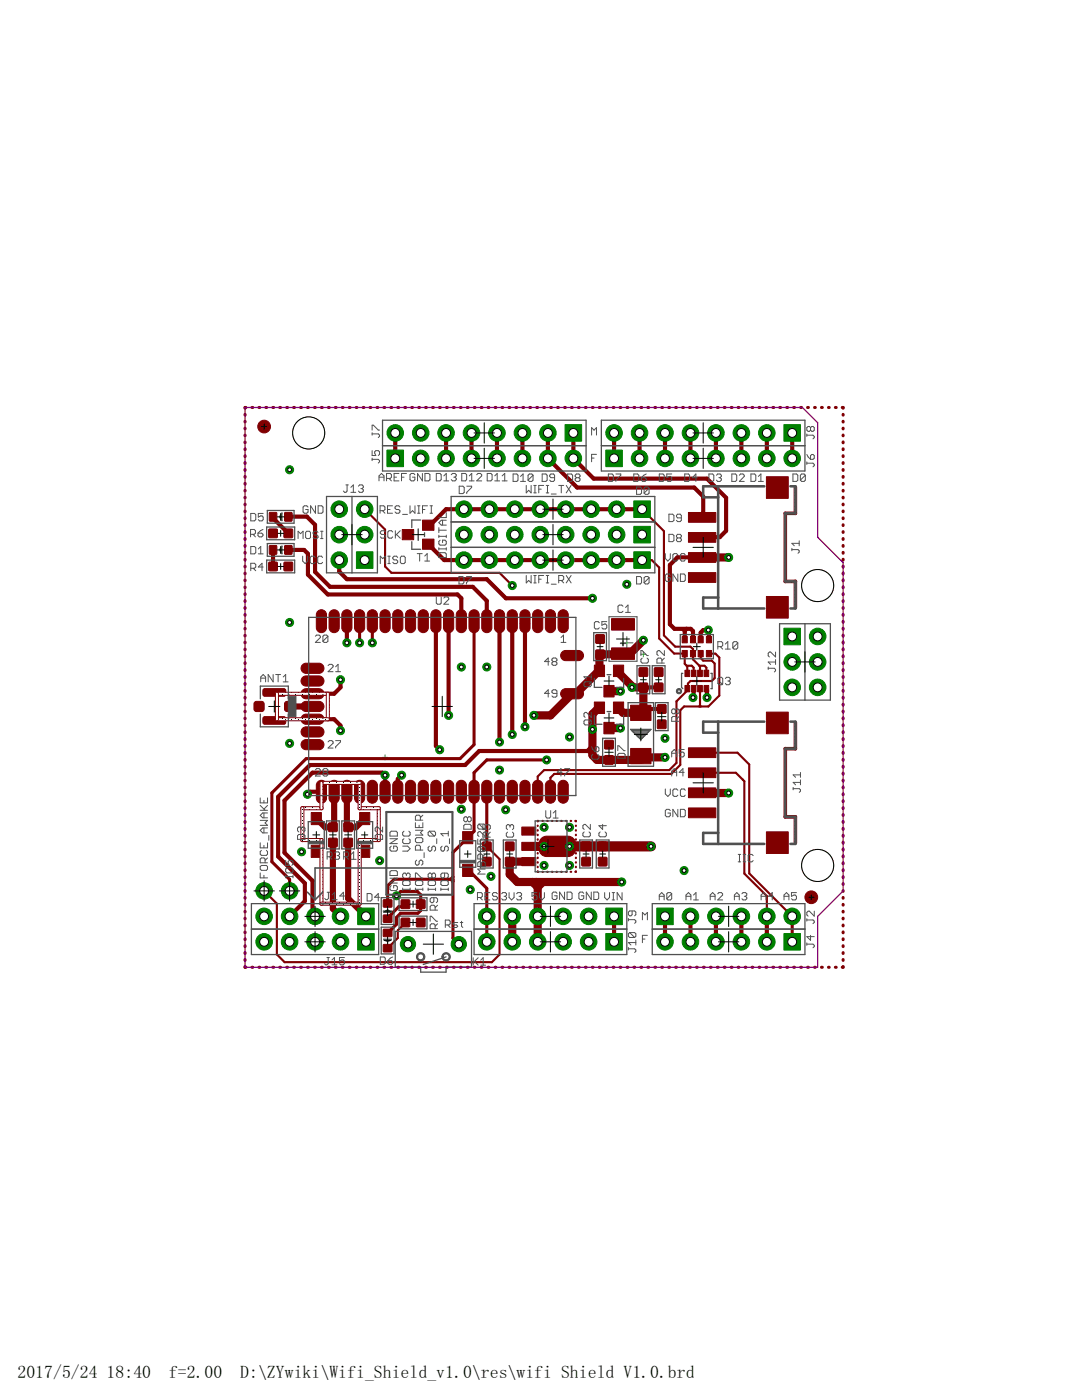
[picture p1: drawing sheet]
<svg xmlns="http://www.w3.org/2000/svg" width="216mm" height="279mm" viewBox="0 0 216 279" stroke-linecap="round" stroke-linejoin="round" font-family="sans-serif">
<defs><g id="words">
<g font-size="3.5">
<text x="3.5" y="274.9">2017/5/24</text>
<text x="21.3" y="274.9">18:40</text>
<text x="33.7" y="274.9">f=2.00</text>
<text x="47.9" y="274.9">D:\ZYwiki\Wifi_Shield_v1.0\res\wifi Shield V1.0.brd</text>
</g>
</g></defs>
<path d="M103.8 124.5h1.9M104.8 123.5v2M123.8 128.3h2.5M125.1 127.1v2.4M127.9 138.5h1M127.9 130.6h1M128.4 130.1v1M128.4 137.9v1.1M76.3 151.2h1M76.8 150.6v1.1" fill="none" stroke="#008080" stroke-width=".2"/>
<g fill="#800000" stroke="#800000" stroke-width=".2">
<path d="M137.4 102.3h5.4v1.9h-5.4z"/>
<path d="M137.4 106.3h5.4v1.9h-5.4z"/>
<path d="M137.4 110.3h5.4v1.9h-5.4z"/>
<path d="M137.4 114.3h5.4v1.9h-5.4z"/>
<path d="M152.9 95.1h4.4v4.4h-4.4z"/>
<path d="M152.9 119h4.4v4.4h-4.4z"/>
<path d="M137.4 149.2h5.4v2h-5.4z"/>
<path d="M137.4 153.2h5.4v2h-5.4z"/>
<path d="M137.4 157.2h5.4v2h-5.4z"/>
<path d="M137.4 161.2h5.4v2h-5.4z"/>
<path d="M152.9 142.1h4.4v4.3h-4.4z"/>
<path d="M152.9 166h4.4v4.3h-4.4z"/>
<path d="M136.7 136.8h.9v1.3h-.9z"/>
<path d="M137.9 136.8h1v1.3h-1z"/>
<path d="M139.2 136.8h.9v1.3h-.9z"/>
<path d="M140.5 136.8h.9v1.3h-.9z"/>
<path d="M140.5 133.8h.9v1.2h-.9z"/>
<path d="M139.2 133.8h.9v1.2h-.9z"/>
<path d="M137.9 133.8h1v1.2h-1z"/>
<path d="M136.7 133.8h.9v1.2h-.9z"/>
<path d="M136.1 129.8h1v1.3h-1z"/>
<path d="M137.8 129.8h1v1.3h-1z"/>
<path d="M139.3 129.8h1v1.3h-1z"/>
<path d="M140.9 129.8h1.1v1.3h-1.1z"/>
<path d="M140.9 127h1.1v1.3h-1.1z"/>
<path d="M139.3 127h1v1.3h-1z"/>
<path d="M137.8 127h1v1.3h-1z"/>
<path d="M136.1 127h1v1.3h-1z"/>
<path d="M80.3 105.7h2.2v2h-2.2z"/>
<path d="M84.3 103.8h2.3v2h-2.3z"/>
<path d="M84.3 107.6h2.3v2h-2.3z"/>
<path d="M104.1 165.1h2.8v1.6h-2.8z"/>
<path d="M104.1 171.2h2.8v1.6h-2.8z"/>
<path d="M104.1 168.1h3.8v1.6h-3.8z"/>
<path d="M120.5 136.8h2v2.3h-2z"/>
<path d="M118.6 132.7h2v2.3h-2z"/>
<path d="M122.4 132.7h2v2.3h-2z"/>
<path d="M122 129.3h4.6v2.3h-4.6z"/>
<path d="M122 123.5h4.6v2.3h-4.6z"/>
<path d="M71.8 168.7h2v2.4h-2z"/>
<path d="M71.8 162.2h2v2.4h-2z"/>
<path d="M62.1 168.7h2v2.4h-2z"/>
<path d="M62.1 162.2h2v2.4h-2z"/>
<path d="M120.5 144.2h2v2.3h-2z"/>
<path d="M118.6 140.1h2v2.3h-2z"/>
<path d="M122.4 140.1h2v2.3h-2z"/>
<path d="M125.8 149.4h4.1v3h-4.1z"/>
<path d="M125.8 140.7h4.1v3.1h-4.1z"/>
<path d="M92.3 172.5h2v2.4h-2z"/>
<path d="M92.3 166h2v2.4h-2z"/>
</g>
<g fill="#800000" stroke="#800000" stroke-width=".2">
<path d="M111.7 122a1.02 1.02 0 0 1 1.1-.2 1.02 1.02 0 0 1 .6 .9v2.6a1.02 1.02 0 0 1-1 1 1.02 1.02 0 0 1-1-1v-2.6z" fill-rule="evenodd"/>
<path d="M109.1 122a1.02 1.02 0 0 1 1.1-.2 1.02 1.02 0 0 1 .6 .9v2.6a1.02 1.02 0 0 1-1 1 1.02 1.02 0 0 1-1-1v-2.6z" fill-rule="evenodd"/>
<path d="M106.6 122a1.02 1.02 0 0 1 1.1-.2 1.02 1.02 0 0 1 .6 .9v2.6a1.02 1.02 0 0 1-1 1 1.02 1.02 0 0 1-1-1v-2.6z" fill-rule="evenodd"/>
<path d="M104 122a1.02 1.02 0 0 1 1.1-.2 1.02 1.02 0 0 1 .7 .9v2.6a1.02 1.02 0 0 1-1 1 1.02 1.02 0 0 1-1.1-1v-2.6z" fill-rule="evenodd"/>
<path d="M101.5 122a1.02 1.02 0 0 1 1.1-.2 1.02 1.02 0 0 1 .6 .9v2.6a1.02 1.02 0 0 1-1 1 1.02 1.02 0 0 1-1-1v-2.6z" fill-rule="evenodd"/>
<path d="M99 122a1.02 1.02 0 0 1 1.1-.2 1.02 1.02 0 0 1 .6 .9v2.6a1.02 1.02 0 0 1-1 1 1.02 1.02 0 0 1-1-1v-2.6z" fill-rule="evenodd"/>
<path d="M96.4 122a1.02 1.02 0 0 1 1.1-.2 1.02 1.02 0 0 1 .6 .9v2.6a1.02 1.02 0 0 1-1 1 1.02 1.02 0 0 1-1-1v-2.6z" fill-rule="evenodd"/>
<path d="M93.9 122a1.02 1.02 0 0 1 1.1-.2 1.02 1.02 0 0 1 .6 .9v2.6a1.02 1.02 0 0 1-1 1 1.02 1.02 0 0 1-1-1v-2.6z" fill-rule="evenodd"/>
<path d="M91.3 122a1.02 1.02 0 0 1 1.1-.2 1.02 1.02 0 0 1 .7 .9v2.6a1.02 1.02 0 0 1-1 1 1.02 1.02 0 0 1-1.1-1v-2.6z" fill-rule="evenodd"/>
<path d="M88.8 122a1.02 1.02 0 0 1 1.1-.2 1.02 1.02 0 0 1 .6 .9v2.6a1.02 1.02 0 0 1-1 1 1.02 1.02 0 0 1-1-1v-2.6z" fill-rule="evenodd"/>
<path d="M86.3 122a1.02 1.02 0 0 1 1.1-.2 1.02 1.02 0 0 1 .6 .9v2.6a1.02 1.02 0 0 1-1 1 1.02 1.02 0 0 1-1-1v-2.6z" fill-rule="evenodd"/>
<path d="M83.7 122a1.02 1.02 0 0 1 1.1-.2 1.02 1.02 0 0 1 .7 .9v2.6a1.02 1.02 0 0 1-1 1 1.02 1.02 0 0 1-1.1-1v-2.6z" fill-rule="evenodd"/>
<path d="M81.2 122a1.02 1.02 0 0 1 1.1-.2 1.02 1.02 0 0 1 .6 .9v2.6a1.02 1.02 0 0 1-1 1 1.02 1.02 0 0 1-1-1v-2.6z" fill-rule="evenodd"/>
<path d="M78.7 122a1.02 1.02 0 0 1 1.1-.2 1.02 1.02 0 0 1 .6 .9v2.6a1.02 1.02 0 0 1-1 1 1.02 1.02 0 0 1-1-1v-2.6z" fill-rule="evenodd"/>
<path d="M76.1 122a1.02 1.02 0 0 1 1.1-.2 1.02 1.02 0 0 1 .7 .9v2.6a1.02 1.02 0 0 1-1.1 1 1.02 1.02 0 0 1-1-1v-2.6z" fill-rule="evenodd"/>
<path d="M73.6 122a1.02 1.02 0 0 1 1.1-.2 1.02 1.02 0 0 1 .6 .9v2.6a1.02 1.02 0 0 1-1 1 1.02 1.02 0 0 1-1-1v-2.6z" fill-rule="evenodd"/>
<path d="M71 122a1.02 1.02 0 0 1 1.1-.2 1.02 1.02 0 0 1 .7 .9v2.6a1.02 1.02 0 0 1-1 1 1.02 1.02 0 0 1-1.1-1v-2.6z" fill-rule="evenodd"/>
<path d="M68.5 122a1.02 1.02 0 0 1 1.1-.2 1.02 1.02 0 0 1 .6 .9v2.6a1.02 1.02 0 0 1-1 1 1.02 1.02 0 0 1-1-1v-2.6z" fill-rule="evenodd"/>
<path d="M66 122a1.02 1.02 0 0 1 1.1-.2 1.02 1.02 0 0 1 .6 .9v2.6a1.02 1.02 0 0 1-1 1 1.02 1.02 0 0 1-1-1v-2.6z" fill-rule="evenodd"/>
<path d="M63.4 122a1.02 1.02 0 0 1 1.1-.2 1.02 1.02 0 0 1 .7 .9v2.6a1.02 1.02 0 0 1-1.1 1 1.02 1.02 0 0 1-1-1v-2.6z" fill-rule="evenodd"/>
<path d="M60.4 132.7l.7-.3h2.5a1.02 1.02 0 0 1 1 1 1.02 1.02 0 0 1-1 1h-2.5a1.02 1.02 0 0 1-1-.6 1.02 1.02 0 0 1 .3-1.1z" fill-rule="evenodd"/>
<path d="M60.4 135.2l.7-.3h2.5a1.02 1.02 0 0 1 1 1 1.02 1.02 0 0 1-1 1h-2.5a1.02 1.02 0 0 1-1-.6 1.02 1.02 0 0 1 .3-1.1z" fill-rule="evenodd"/>
<path d="M60.4 137.7l.7-.3h2.5a1.02 1.02 0 0 1 1 1.1 1.02 1.02 0 0 1-1 1h-2.5a1.02 1.02 0 0 1-1-.7 1.02 1.02 0 0 1 .3-1.1z" fill-rule="evenodd"/>
<path d="M60.4 140.3l.7-.3h2.5a1.02 1.02 0 0 1 1 1 1.02 1.02 0 0 1-1 1h-2.5a1.02 1.02 0 0 1-1-.6 1.02 1.02 0 0 1 .3-1.1z" fill-rule="evenodd"/>
<path d="M60.4 142.8l.7-.3h2.5a1.02 1.02 0 0 1 1 1 1.02 1.02 0 0 1-1 1h-2.5a1.02 1.02 0 0 1-1-.6 1.02 1.02 0 0 1 .3-1.1z" fill-rule="evenodd"/>
<path d="M60.4 145.4l.7-.3h2.5a1.02 1.02 0 0 1 1 1 1.02 1.02 0 0 1-1 1h-2.5a1.02 1.02 0 0 1-1-.6 1.02 1.02 0 0 1 .3-1.1z" fill-rule="evenodd"/>
<path d="M60.4 147.9l.7-.3h2.5a1.02 1.02 0 0 1 1 1 1.02 1.02 0 0 1-1 1h-2.5a1.02 1.02 0 0 1-1-.6 1.02 1.02 0 0 1 .3-1.1z" fill-rule="evenodd"/>
<path d="M63.4 156a1.02 1.02 0 0 1 1.1-.2 1.02 1.02 0 0 1 .7 .9v2.6a1.02 1.02 0 0 1-1.1 1 1.02 1.02 0 0 1-1-1v-2.6z" fill-rule="evenodd"/>
<path d="M66 156a1.02 1.02 0 0 1 1.1-.2 1.02 1.02 0 0 1 .6 .9v2.6a1.02 1.02 0 0 1-1 1 1.02 1.02 0 0 1-1-1v-2.6z" fill-rule="evenodd"/>
<path d="M68.5 156a1.02 1.02 0 0 1 1.1-.2 1.02 1.02 0 0 1 .6 .9v2.6a1.02 1.02 0 0 1-1 1 1.02 1.02 0 0 1-1-1v-2.6z" fill-rule="evenodd"/>
<path d="M71 156a1.02 1.02 0 0 1 1.1-.2 1.02 1.02 0 0 1 .7 .9v2.6a1.02 1.02 0 0 1-1 1 1.02 1.02 0 0 1-1.1-1v-2.6z" fill-rule="evenodd"/>
<path d="M73.6 156a1.02 1.02 0 0 1 1.1-.2 1.02 1.02 0 0 1 .6 .9v2.6a1.02 1.02 0 0 1-1 1 1.02 1.02 0 0 1-1-1v-2.6z" fill-rule="evenodd"/>
<path d="M76.1 156a1.02 1.02 0 0 1 1.1-.2 1.02 1.02 0 0 1 .7 .9v2.6a1.02 1.02 0 0 1-1.1 1 1.02 1.02 0 0 1-1-1v-2.6z" fill-rule="evenodd"/>
<path d="M78.7 156a1.02 1.02 0 0 1 1.1-.2 1.02 1.02 0 0 1 .6 .9v2.6a1.02 1.02 0 0 1-1 1 1.02 1.02 0 0 1-1-1v-2.6z" fill-rule="evenodd"/>
<path d="M81.2 156a1.02 1.02 0 0 1 1.1-.2 1.02 1.02 0 0 1 .6 .9v2.6a1.02 1.02 0 0 1-1 1 1.02 1.02 0 0 1-1-1v-2.6z" fill-rule="evenodd"/>
<path d="M83.7 156a1.02 1.02 0 0 1 1.1-.2 1.02 1.02 0 0 1 .7 .9v2.6a1.02 1.02 0 0 1-1 1 1.02 1.02 0 0 1-1.1-1v-2.6z" fill-rule="evenodd"/>
<path d="M86.3 156a1.02 1.02 0 0 1 1.1-.2 1.02 1.02 0 0 1 .6 .9v2.6a1.02 1.02 0 0 1-1 1 1.02 1.02 0 0 1-1-1v-2.6z" fill-rule="evenodd"/>
<path d="M88.8 156a1.02 1.02 0 0 1 1.1-.2 1.02 1.02 0 0 1 .6 .9v2.6a1.02 1.02 0 0 1-1 1 1.02 1.02 0 0 1-1-1v-2.6z" fill-rule="evenodd"/>
<path d="M91.3 156a1.02 1.02 0 0 1 1.1-.2 1.02 1.02 0 0 1 .7 .9v2.6a1.02 1.02 0 0 1-1 1 1.02 1.02 0 0 1-1.1-1v-2.6z" fill-rule="evenodd"/>
<path d="M93.9 156a1.02 1.02 0 0 1 1.1-.2 1.02 1.02 0 0 1 .6 .9v2.6a1.02 1.02 0 0 1-1 1 1.02 1.02 0 0 1-1-1v-2.6z" fill-rule="evenodd"/>
<path d="M96.4 156a1.02 1.02 0 0 1 1.1-.2 1.02 1.02 0 0 1 .6 .9v2.6a1.02 1.02 0 0 1-1 1 1.02 1.02 0 0 1-1-1v-2.6z" fill-rule="evenodd"/>
<path d="M99 156a1.02 1.02 0 0 1 1.1-.2 1.02 1.02 0 0 1 .6 .9v2.6a1.02 1.02 0 0 1-1 1 1.02 1.02 0 0 1-1-1v-2.6z" fill-rule="evenodd"/>
<path d="M101.5 156a1.02 1.02 0 0 1 1.1-.2 1.02 1.02 0 0 1 .6 .9v2.6a1.02 1.02 0 0 1-1 1 1.02 1.02 0 0 1-1-1v-2.6z" fill-rule="evenodd"/>
<path d="M104 156a1.02 1.02 0 0 1 1.1-.2 1.02 1.02 0 0 1 .7 .9v2.6a1.02 1.02 0 0 1-1 1 1.02 1.02 0 0 1-1.1-1v-2.6z" fill-rule="evenodd"/>
<path d="M106.6 156a1.02 1.02 0 0 1 1.1-.2 1.02 1.02 0 0 1 .6 .9v2.6a1.02 1.02 0 0 1-1 1 1.02 1.02 0 0 1-1-1v-2.6z" fill-rule="evenodd"/>
<path d="M109.1 156a1.02 1.02 0 0 1 1.1-.2 1.02 1.02 0 0 1 .6 .9v2.6a1.02 1.02 0 0 1-1 1 1.02 1.02 0 0 1-1-1v-2.6z" fill-rule="evenodd"/>
<path d="M111.7 156a1.02 1.02 0 0 1 1.1-.2 1.02 1.02 0 0 1 .6 .9v2.6a1.02 1.02 0 0 1-1 1 1.02 1.02 0 0 1-1-1v-2.6z" fill-rule="evenodd"/>
<path d="M112.2 130.1l.7-.3h2.5a1.02 1.02 0 0 1 1 1 1.02 1.02 0 0 1-1 1h-2.5a1.02 1.02 0 0 1-1-.6 1.02 1.02 0 0 1 .3-1.1z" fill-rule="evenodd"/>
<path d="M112.2 137.7l.7-.3h2.5a1.02 1.02 0 0 1 1 1.1 1.02 1.02 0 0 1-1 1h-2.5a1.02 1.02 0 0 1-1-.7 1.02 1.02 0 0 1 .3-1.1z" fill-rule="evenodd"/>
<path d="M108.2 167.2l.9-.3h4.3a1.5 1.5 0 0 1 1.5 1.5 2.01 2.01 0 0 1-1.1 2.5h-4.7a1.5 1.5 0 0 1-1.5-1.5 2.16 2.16 0 0 1 .6-2.2z" fill-rule="evenodd"/>
<path d="M116.1 171.1h1.7v1.7h-1.7z" fill-rule="evenodd"/>
<path d="M116.1 168.1h1.7v1.6h-1.7z" fill-rule="evenodd"/>
<path d="M56.8 108.9h1.4v1.7h-1.4z" fill-rule="evenodd"/>
<path d="M53.8 108.9h1.4v1.7h-1.4z" fill-rule="evenodd"/>
<path d="M68.6 164.3h1.7v1.6h-1.7z" fill-rule="evenodd"/>
<path d="M68.6 167.3h1.7v1.7h-1.7z" fill-rule="evenodd"/>
<path d="M100.9 168.1h1.6v1.6h-1.6z" fill-rule="evenodd"/>
<path d="M100.9 171.1h1.6v1.7h-1.6z" fill-rule="evenodd"/>
<path d="M119.4 171.1h1.7v1.7h-1.7z" fill-rule="evenodd"/>
<path d="M119.4 168.1h1.7v1.6h-1.7z" fill-rule="evenodd"/>
<path d="M130.6 136.4h1.6v1.6h-1.6z" fill-rule="evenodd"/>
<path d="M130.6 133.3h1.6v1.7h-1.6z" fill-rule="evenodd"/>
<path d="M118.9 129.8h1.7v1.6h-1.7z" fill-rule="evenodd"/>
<path d="M118.9 126.7h1.7v1.7h-1.7z" fill-rule="evenodd"/>
<path d="M127.6 136.4h1.6v1.6h-1.6z" fill-rule="evenodd"/>
<path d="M127.6 133.3h1.6v1.7h-1.6z" fill-rule="evenodd"/>
<path d="M65.6 164.3h1.6v1.6h-1.6z" fill-rule="evenodd"/>
<path d="M65.6 167.3h1.6v1.7h-1.6z" fill-rule="evenodd"/>
<path d="M56.7 112.2h1.7v1.7h-1.7z" fill-rule="evenodd"/>
<path d="M53.7 112.2h1.6v1.7h-1.6z" fill-rule="evenodd"/>
<path d="M56.8 102.3h1.4v1.7h-1.4z" fill-rule="evenodd"/>
<path d="M53.8 102.3h1.4v1.7h-1.4z" fill-rule="evenodd"/>
<path d="M53.7 105.6h1.6v1.7h-1.6z" fill-rule="evenodd"/>
<path d="M56.7 105.6h1.7v1.7h-1.7z" fill-rule="evenodd"/>
<path d="M76.5 185.5h1.7v1.4h-1.7z" fill-rule="evenodd"/>
<path d="M76.5 188.5h1.7v1.4h-1.7z" fill-rule="evenodd"/>
<path d="M83.1 183.3h1.7v1.6h-1.7z" fill-rule="evenodd"/>
<path d="M80.1 183.3h1.6v1.6h-1.6z" fill-rule="evenodd"/>
<path d="M131.2 140.7h1.7v1.6h-1.7z" fill-rule="evenodd"/>
<path d="M131.2 143.7h1.7v1.7h-1.7z" fill-rule="evenodd"/>
<path d="M120.7 150.8h1.6v1.7h-1.6z" fill-rule="evenodd"/>
<path d="M120.7 147.8h1.6v1.6h-1.6z" fill-rule="evenodd"/>
<path d="M52.6 143.1h4.2l.2 .3v1l-.3 .1h-4.1l-.1-.3v-.8z" fill-rule="evenodd"/>
<path d="M52.6 137.5h4.2l.2 .3v1l-.3 .2-4.1-.1-.1-.3v-.8z" fill-rule="evenodd"/>
<path d="M50.7 140.2l.5-.2h1.3l.2 .5-.1 1.3-.4 .2-1.3-.1-.2-.4z" fill-rule="evenodd"/>
<path d="M57 140h1.3l.4 .2 .1 1.3-.3 .4-1.2 .1-.5-.2v-1.3z" fill-rule="evenodd"/>
<path d="M96.3 168.1h1.7v1.6h-1.7z" fill-rule="evenodd"/>
<path d="M96.3 171.1h1.7v1.7h-1.7z" fill-rule="evenodd"/>
<path d="M76.5 182.6h1.7v1.5h-1.7z" fill-rule="evenodd"/>
<path d="M76.5 179.6h1.7v1.4h-1.7z" fill-rule="evenodd"/>
<path d="M80.1 179.6h1.6v1.7h-1.6z" fill-rule="evenodd"/>
<path d="M83.1 179.6h1.7v1.7h-1.7z" fill-rule="evenodd"/>
<circle cx="161.9" cy="179.1" r=".64"/>
<circle cx="52.7" cy="85.1" r=".64"/>
</g>
<g fill="none" stroke="#800000" stroke-width=".61">
<path d="M48.9 82.7v.1M48.9 84.1v.1M48.9 85.4v.2M48.9 86.8v.2M48.9 88.2v.2M48.9 89.6v.1M48.9 91v.1M48.9 92.3v.2M48.9 93.7v.2M48.9 95.1v.1M48.9 96.5v.1M48.9 97.9v.1"/>
<path d="M48.9 99.2v.2M49.1 81.3h-.2v.2M50.3 81.3h.1M51.7 81.3h.1M53 81.3h.2M54.4 81.3h.2M55.8 81.3h.2M57.2 81.3h.2M58.6 81.3h.2M60 81.3h.2M61.4 81.3h.1M62.8 81.3h.1"/>
<path d="M64.1 81.3h.2M65.5 81.3h.2M66.9 81.3h.2M68.3 81.3h.2M69.7 81.3h.1M71.1 81.3h.1M72.5 81.3h.1M73.8 81.3h.2M75.2 81.3h.2M76.6 81.3h.2M78 81.3h.2M79.4 81.3h.1"/>
<path d="M80.8 81.3h.1M82.1 81.3h.2M83.5 81.3h.2M84.9 81.3h.2M86.3 81.3h.2M87.7 81.3h.2M89.1 81.3h.2M90.5 81.3h.1M91.9 81.3h.1M93.2 81.3h.2M94.6 81.3h.2M96 81.3h.2"/>
<path d="M97.4 81.3h.2M98.8 81.3h.2M100.2 81.3h.1M101.6 81.3h.1M102.9 81.3h.2M104.3 81.3h.2M105.7 81.3h.2M107.1 81.3h.2M108.5 81.3h.1M109.9 81.3h.1M111.3 81.3h.1M112.6 81.3h.2"/>
<path d="M114 81.3h.2M115.4 81.3h.2M116.8 81.3h.2M118.2 81.3h.1M119.6 81.3h.1M120.9 81.3h.2M122.3 81.3h.2M123.7 81.3h.2M125.1 81.3h.2M126.5 81.3h.2M127.9 81.3h.2M129.3 81.3h.1"/>
<path d="M130.7 81.3h.1M132 81.3h.2M133.4 81.3h.2M134.8 81.3h.2M136.2 81.3h.2M137.6 81.3h.2M139 81.3h.1M140.4 81.3h.1M141.8 81.3h.1M143.1 81.3h.2M144.5 81.3h.2M145.9 81.3h.2"/>
<path d="M147.3 81.3h.1M148.7 81.3h.1M150.1 81.3h.1M151.4 81.3h.2M152.8 81.3h.2M154.2 81.3h.2M155.6 81.3h.2M157 81.3h.2M158.4 81.3h.1M159.8 81.3h.1M161.1 81.3h.2M162.5 81.3h.2"/>
<path d="M163.9 81.3h.2M165.3 81.3h.2M166.7 81.3h.2M168.1 81.3h.1v.2M168.2 82.7v.1M168.2 84.1v.1M168.2 85.4v.2M168.2 86.8v.2M168.2 88.2v.2M168.2 89.6v.1M168.2 91v.1M168.2 92.3v.2"/>
<path d="M168.2 93.7v.2M168.2 95.1v.1M168.2 96.5v.1M168.2 97.9v.1M168.2 99.2v.2M48.9 100.6v.2M48.9 102v.1M48.9 103.4v.1M48.9 104.7v.2M48.9 106.1v.2M48.9 107.5v.2M48.9 108.9v.1"/>
<path d="M48.9 110.2v.2M48.9 111.6v.2M48.9 113v.2M48.9 114.4v.1M48.9 115.7v.2M48.9 117.1v.2M48.9 118.5v.2M48.9 119.9v.1M168.2 100.6v.2M168.2 102v.1M168.2 103.4v.1M168.2 104.7v.2"/>
<path d="M168.2 106.1v.2M168.2 107.5v.2M168.2 108.9v.1M168.2 110.2v.2M168.2 111.6v.2M168.2 113v.2M168.2 114.4v.1M168.2 115.7v.2M168.2 117.1v.2M168.2 118.5v.2M168.2 119.9v.1M48.9 121.3v.1"/>
<path d="M48.9 122.6v.2M48.9 124v.2M48.9 125.4v.1M48.9 126.8v.1M48.9 128.1v.2M48.9 129.5v.2M48.9 130.9v.2M48.9 132.3v.1M48.9 133.6v.2M48.9 135v.2M48.9 136.4v.2M48.9 137.8v.1"/>
<path d="M48.9 139.2v.1M71.8 124v4.3M74.3 124v4.3M94.6 124v24.6l-2.8 2.8h-30.7l-6.8 6.8v13.8l3.5 3.5v2.3M136.1 125.5l.5 .5M136.6 125.9v.3M168.2 121.3v.1M168.2 122.6v.2M168.2 124v.2M168.2 125.4v.1M168.2 126.8v.1M168.2 128.1v.2"/>
<path d="M168.2 129.5v.2M168.2 130.9v.2M168.2 132.3v.1M168.2 133.6v.2M168.2 135v.2M168.2 136.4v.2M168.2 137.8v.1M168.2 139.2v.1M48.9 140.5v.2M48.9 141.9v.2M48.9 143.3v.1M48.9 144.7v.1"/>
<path d="M48.9 146v.2M48.9 147.4v.2M48.9 148.8v.2M48.9 150.2v.1M48.9 151.6v.1M48.9 152.9v.2M48.9 154.3v.2M48.9 155.7v.2M48.9 157.1v.1M48.9 158.5v.1M48.9 159.8v.2M97.1 158v10.9"/>
<path d="M109.1 151.7h-12l-2.5 2.5v11.7l-4.2 4.2v17.1l1.1 1.2M168.2 140.5v.2M168.2 141.9v.2M168.2 143.3v.1M168.2 144.7v.1M168.2 146v.2M168.2 147.4v.2M168.2 148.8v.2M168.2 150.2v.1M168.2 151.6v.1M168.2 152.9v.2M168.2 154.3v.2"/>
<path d="M168.2 155.7v.2M168.2 157.1v.1M168.2 158.5v.1M168.2 159.8v.2M48.9 161.2v.2M48.9 162.6v.1M48.9 164v.1M48.9 165.3v.2M48.9 166.7v.2M48.9 168.1v.2M48.9 169.5v.1M48.9 170.8v.2"/>
<path d="M48.9 172.2v.2M48.9 173.6v.2M48.9 175v.1M48.9 176.4v.1M48.9 177.7v.2M48.9 179.1v.2M79.1 178.8l.9-.9h3.3l.6 .7v3.1l-.5 .6h-3.5l-.8 .8v1.4l-1.8 1.7M90.4 175.6l-.1-.1h-11.6l-1.4 1.3v3.5M90.4 175l-.5 .5 .5 .4M93.3 173.7h.3l3.5 3.6v10.7M168.2 161.2v.2M168.2 162.6v.1"/>
<path d="M168.2 164v.1M168.2 165.3v.2M168.2 166.7v.2M168.2 168.1v.2M168.2 169.5v.1M168.2 170.8v.2M168.2 172.2v.2M168.2 173.6v.2M168.2 175v.1M168.2 176.4v.1M168.2 177.7v.2M168.2 179.1v.2"/>
<path d="M48.9 192.9v.1h.2M48.9 180.5v.1M48.9 181.9v.1M48.9 183.2v.2M48.9 184.6v.2M48.9 186v.2M48.9 187.4v.1M48.9 188.7v.2M48.9 190.1v.2M48.9 191.5v.2M50.3 193h.1M51.7 193h.1"/>
<path d="M53 193h.2M54.4 193h.2M55.8 193h.2M57.2 193h.2M58.6 193h.2M60 193h.2M61.4 193h.1M62.8 193h.1M64.1 193h.2M65.5 193h.2M66.9 193h.2M68.3 193h.2"/>
<path d="M69.7 193h.1M71.1 193h.1M72.5 193h.1M73.8 193h.2M75.2 193h.2M76.6 193h.2M78 193h.2M79.4 193h.1M80.8 193h.1M80.9 180.4l-.5 .6h-.8l-2.3 2.2v.1M82.1 193h.2M83.5 193h.2"/>
<path d="M84.9 193h.2M86.3 193h.2M87.7 193h.2M89.1 193h.2M90.5 193h.1M91.9 193h.1M93.2 193h.2M94.6 193h.2M96 193h.2M97.4 193h.2M98.8 193h.2M100.2 193h.1"/>
<path d="M101.6 193h.1M102.9 193h.2M104.3 193h.2M105.7 193h.2M107.1 193h.2M108.5 193h.1M109.9 193h.1M111.3 193h.1M112.6 193h.2M114 193h.2M115.4 193h.2M116.8 193h.2"/>
<path d="M118.2 193h.1M119.6 193h.1M120.9 193h.2M122.3 193h.2M123.7 193h.2M125.1 193h.2M126.5 193h.2M127.9 193h.2M129.3 193h.1M130.7 193h.1M132 193h.2M133.4 193h.2"/>
<path d="M134.8 193h.2M136.2 193h.2M137.6 193h.2M139 193h.1M140.4 193h.1M141.8 193h.1M143.1 193h.2M144.5 193h.2M145.9 193h.2M147.3 193h.1M148.7 193h.1M150.1 193h.1"/>
<path d="M151.4 193h.2M152.8 193h.2M154.2 193h.2M155.6 193h.2M157 193h.2M158.1 182.9v5.1M158.4 193h.1M159.8 193h.1M161.1 193h.2M162.5 193h.2M163.9 193h.2M165.3 193h.2"/>
<path d="M166.7 193h.2M168.2 180.5v.1M168.2 181.9v.1M168.2 183.2v.2M168.2 184.6v.2M168.2 186v.2M168.2 187.4v.1M168.2 188.7v.2M168.2 190.1v.2M168.2 191.5v.2M168.2 192.9v.1h-.1"/>
</g>
<g fill="none" stroke="#800000" stroke-width=".83">
<path d="M78.9 86.4v5.1M89 86.4v5.1M94.1 86.4v5.1M99.2 86.4v5.1M104.2 86.4v5.1M109.3 86.4v5.1l5.9 5.8h23.3l1.8 1.8v3.9l-.2 .3M114.4 86.4v5.1l4.1 4h22.6l3.8 3.8v6.6l-1.3 1.3h-3.5M122.5 86.4v5.1M127.6 86.4v5.1M132.7 86.4v5.1M137.8 86.4v5.1M142.9 86.4v5.1"/>
<path d="M147.9 86.4v5.1M153 86.4v5.1M158.1 86.4v5.1M54.5 103.1v.3l3 3M54.5 109.7v3.4M57.4 103.1h3.8l1.7 1.6v9.4l2.9 3h28.5l2.8 2.8v4.1M57.5 103.1h.1M57.5 109.7h3.2l.7 .8v4.2l4 3.9h25.9l.8 .8v4.6M67.7 111.8v2.3l1.5 1.5h27.9l3.8 3.8h17.3M85.4 108.6l3.2 3.2h39.5M128.1 101.6h-39.1l-3.2 3.2h-.4M140.1 111.3l-4.9-.1-1.5 1.6v11.8l.9 .9h3.2l.5 .4v1.8"/>
<path d="M67.9 135.7v1.5l-1.2 1.3h-4.3M69.2 124v4.3M87 124v24.9l.7 .7M89.5 124v18.8M99.7 124v24.1M102.2 124v22.6M104.8 124v21.1M128.4 137.2h3M137 125.5l-.4 .4v1.8M138.4 137.4v1.7l-.1 .1M139.8 127.7v-1.4l.5-.5h1l.2 .1v1.8M141.1 137.7v1.5"/>
<path d="M62.4 143.5h4.3l1.2 1.3v1M64.1 158h-2.3l-.5 .5M76.8 158v-3.3l-.5-.5h-13.9l-5.6 5.6v10.4l5.6 5.6v6.6l.5 .5M80.1 154.7l-.7 .8v2.5M117.2 149.9l.5-.5h.5l-.5 .5h-22.1l-2.8 2.8h-31l-6.3 6.3v11.9l5.3 5.4v3.5l-3 3.1M117.5 149.9l.5 .5M128.6 141.5h3.4M122.5 182.9v5.1M132.7 182.9v5.1M137.8 182.9v5.1M142.9 182.9v5.1M147.9 182.9v5.1"/>
<path d="M153 182.9v5.1"/>
</g>
<g fill="none" stroke="#800000" stroke-width=".42">
<path d="M72.8 101.6l4 4.1v7.4l1.3 1.2h21.6l2.5 2.6M128.1 111.8h1.9l1.5 1.5v14.1l3 3h2.2M128.1 101.6l4.4 4.4v20.8l2.2 2.3h3.1l.5 .5v2l1.4 1.4v1.4M136.6 130.5v2l.5 .5v1.4M136.7 130.4l-.1 .1M137 132.9h1l.4 .3v1.2M139.6 132.9h1l.3 .3v1.2M139.7 137.4v3.5M139.8 130.5v.8l.5 .5h1.7l.6 .6v2.9l-.6 .6h-4.2l-.5 .5-.2 1.4-2.1 2.2v12.3l-1.5 1.4h-24.9l-1.3 1.3v3M141.5 130.5h1.2l.8 .7v7.6l-2.1 2.2h-4.9l-.8 .8v10.9l-1.8 1.8h-23.3l-.8 .7v2.8M139.7 140.9l.1 .1M139.7 140.9l-.1 .1"/>
<path d="M140.1 154.2h6.7l1.7 1.7v18.4l4.5 4.5v4.1M140.1 150.2h7.1l2.3 2.4v21.7l8.6 8.6M148.2 155.6h.1M97.1 168.9l2.6 2.5v19.1l-1.6 1.5h-41.3l-1.6-1.5v-10.2l-2.5-2.5M107.3 164.8h.1M107.3 165.7v.1M107.3 166.6v.1M107.3 167.5v.1M107.3 168.4v.1M107.3 169.3v.1M107.3 170.2v.1M107.3 171.2v.1"/>
<path d="M107.3 172.1v.1M107.3 173v.1M107.3 173.9l.1 .1M107.4 163.8l-.1 .1M108.2 163.8h.2M108.2 174h.2M109.2 163.8h.1M109.2 174h.1M110.1 163.8h.1M110.1 174h.1M111 163.8h.2M111 174h.2"/>
<path d="M112 163.8h.1M112 174h.1M112.9 163.8h.2M112.9 174h.2M113.9 163.8h.1M113.9 174h.1M114.8 163.8l.1 .1M114.9 173.9l-.1 .1M114.9 164.8h.1M114.9 165.7v.1M114.9 166.6v.1M114.9 167.5v.1"/>
<path d="M114.9 168.4v.1M114.9 169.3v.1M114.9 170.2v.1M114.9 171.2v.1M114.9 172.1v.1M114.9 173v.1M80.9 184.1l-1.5 1.6v1.5l-2.1 2"/>
</g>
<path d="M140.3 107.2l-.2 .1M140.9 137.4l.2 .3M119.6 141.2h-.4l.2 .2M123.3 141.2h.1M127.9 150.9v.8M63.1 163.3v.1" fill="none" stroke="#800000" stroke-width=".32"/>
<g fill="none" stroke="#800000" stroke-width="1.6">
<path d="M140.1 111.3h5.3M121.5 137.9h2.3M123.4 133.9h-.1l.2 .2v.3l2.6 2.5v.3h2.3M128.4 137.2v4.6M128.4 137.2l.2 .2M128.4 127.8l-2.7 2.7-6 .1-.1 .1v3.2l-4.7 4.6h-.7l-4.4 4.3h-3.3M119.5 141.2l-1.3 1.3v8.2l.9 1h8.8M121.5 145.3h2.3M123.3 141.2l1 1.1h3.6l.7-.8M127.9 150.9l-.3 .3h5.1M140.1 158.2l5.3 .1M105.5 172h-3.8v2.5l1.5 1.5h20.9"/>
<path d="M106 168.9h14.2M106.3 176l1 1 .8-.7M107 176l.3 .3v11.7M102.2 182.9v5.1"/>
</g>
<path d="M57.8 141h4.6M66.7 158v6.8l-.3 .3h-1.5l-1.8-1.8M69.2 158v6.8l.3 .3h1.5l1.8-1.7M66.4 168.1v13.3l1.5 1.5M69.5 168.1v11.2l3.5 3.6" fill="none" stroke="#800000" stroke-width="1.2"/>
<path d="M113.6 168.9h16.3" fill="none" stroke="#800000" stroke-width="2"/>
<path d="M131 181.2h3.3v3.3h-3.3z" fill="#008000" stroke="#008000" stroke-width=".2"/>
<circle cx="132.7" cy="182.9" r=".89" fill="#fff" stroke="#000" stroke-width=".2"/>
<circle cx="137.8" cy="182.9" r="1.65" fill="#008000" stroke="#008000" stroke-width=".2"/>
<circle cx="137.8" cy="182.9" r=".89" fill="#fff" stroke="#000" stroke-width=".2"/>
<circle cx="142.9" cy="182.9" r="1.65" fill="#008000" stroke="#008000" stroke-width=".2"/>
<circle cx="142.9" cy="182.9" r=".89" fill="#fff" stroke="#000" stroke-width=".2"/>
<circle cx="147.9" cy="182.9" r="1.65" fill="#008000" stroke="#008000" stroke-width=".2"/>
<circle cx="147.9" cy="182.9" r=".89" fill="#fff" stroke="#000" stroke-width=".2"/>
<circle cx="153" cy="182.9" r="1.65" fill="#008000" stroke="#008000" stroke-width=".2"/>
<circle cx="153" cy="182.9" r=".89" fill="#fff" stroke="#000" stroke-width=".2"/>
<circle cx="158.1" cy="182.9" r="1.65" fill="#008000" stroke="#008000" stroke-width=".2"/>
<circle cx="158.1" cy="182.9" r=".89" fill="#fff" stroke="#000" stroke-width=".2"/>
<path d="M77.2 89.8h3.3v3.3h-3.3z" fill="#008000" stroke="#008000" stroke-width=".2"/>
<circle cx="78.9" cy="91.5" r=".89" fill="#fff" stroke="#000" stroke-width=".2"/>
<circle cx="83.9" cy="91.5" r="1.65" fill="#008000" stroke="#008000" stroke-width=".2"/>
<circle cx="83.9" cy="91.5" r=".89" fill="#fff" stroke="#000" stroke-width=".2"/>
<circle cx="89" cy="91.5" r="1.65" fill="#008000" stroke="#008000" stroke-width=".2"/>
<circle cx="89" cy="91.5" r=".89" fill="#fff" stroke="#000" stroke-width=".2"/>
<circle cx="94.1" cy="91.5" r="1.65" fill="#008000" stroke="#008000" stroke-width=".2"/>
<circle cx="94.1" cy="91.5" r=".89" fill="#fff" stroke="#000" stroke-width=".2"/>
<circle cx="99.2" cy="91.5" r="1.65" fill="#008000" stroke="#008000" stroke-width=".2"/>
<circle cx="99.2" cy="91.5" r=".89" fill="#fff" stroke="#000" stroke-width=".2"/>
<circle cx="104.2" cy="91.5" r="1.65" fill="#008000" stroke="#008000" stroke-width=".2"/>
<circle cx="104.2" cy="91.5" r=".89" fill="#fff" stroke="#000" stroke-width=".2"/>
<circle cx="109.3" cy="91.5" r="1.65" fill="#008000" stroke="#008000" stroke-width=".2"/>
<circle cx="109.3" cy="91.5" r=".89" fill="#fff" stroke="#000" stroke-width=".2"/>
<circle cx="114.4" cy="91.5" r="1.65" fill="#008000" stroke="#008000" stroke-width=".2"/>
<circle cx="114.4" cy="91.5" r=".89" fill="#fff" stroke="#000" stroke-width=".2"/>
<path d="M120.9 89.8h3.3v3.3h-3.3z" fill="#008000" stroke="#008000" stroke-width=".2"/>
<circle cx="122.5" cy="91.5" r=".89" fill="#fff" stroke="#000" stroke-width=".2"/>
<circle cx="127.6" cy="91.5" r="1.65" fill="#008000" stroke="#008000" stroke-width=".2"/>
<circle cx="127.6" cy="91.5" r=".89" fill="#fff" stroke="#000" stroke-width=".2"/>
<circle cx="132.7" cy="91.5" r="1.65" fill="#008000" stroke="#008000" stroke-width=".2"/>
<circle cx="132.7" cy="91.5" r=".89" fill="#fff" stroke="#000" stroke-width=".2"/>
<circle cx="137.8" cy="91.5" r="1.65" fill="#008000" stroke="#008000" stroke-width=".2"/>
<circle cx="137.8" cy="91.5" r=".89" fill="#fff" stroke="#000" stroke-width=".2"/>
<circle cx="142.9" cy="91.5" r="1.65" fill="#008000" stroke="#008000" stroke-width=".2"/>
<circle cx="142.9" cy="91.5" r=".89" fill="#fff" stroke="#000" stroke-width=".2"/>
<circle cx="147.9" cy="91.5" r="1.65" fill="#008000" stroke="#008000" stroke-width=".2"/>
<circle cx="147.9" cy="91.5" r=".89" fill="#fff" stroke="#000" stroke-width=".2"/>
<circle cx="153" cy="91.5" r="1.65" fill="#008000" stroke="#008000" stroke-width=".2"/>
<circle cx="153" cy="91.5" r=".89" fill="#fff" stroke="#000" stroke-width=".2"/>
<circle cx="158.1" cy="91.5" r="1.65" fill="#008000" stroke="#008000" stroke-width=".2"/>
<circle cx="158.1" cy="91.5" r=".89" fill="#fff" stroke="#000" stroke-width=".2"/>
<path d="M156.4 186.3h3.3v3.3h-3.3z" fill="#008000" stroke="#008000" stroke-width=".2"/>
<circle cx="158.1" cy="188" r=".89" fill="#fff" stroke="#000" stroke-width=".2"/>
<circle cx="153" cy="188" r="1.65" fill="#008000" stroke="#008000" stroke-width=".2"/>
<circle cx="153" cy="188" r=".89" fill="#fff" stroke="#000" stroke-width=".2"/>
<circle cx="147.9" cy="188" r="1.65" fill="#008000" stroke="#008000" stroke-width=".2"/>
<circle cx="147.9" cy="188" r=".89" fill="#fff" stroke="#000" stroke-width=".2"/>
<circle cx="142.9" cy="188" r="1.65" fill="#008000" stroke="#008000" stroke-width=".2"/>
<circle cx="142.9" cy="188" r=".89" fill="#fff" stroke="#000" stroke-width=".2"/>
<circle cx="137.8" cy="188" r="1.65" fill="#008000" stroke="#008000" stroke-width=".2"/>
<circle cx="137.8" cy="188" r=".89" fill="#fff" stroke="#000" stroke-width=".2"/>
<circle cx="132.7" cy="188" r="1.65" fill="#008000" stroke="#008000" stroke-width=".2"/>
<circle cx="132.7" cy="188" r=".89" fill="#fff" stroke="#000" stroke-width=".2"/>
<path d="M112.8 84.8h3.3v3.3h-3.3z" fill="#008000" stroke="#008000" stroke-width=".2"/>
<circle cx="114.4" cy="86.4" r=".89" fill="#fff" stroke="#000" stroke-width=".2"/>
<circle cx="109.3" cy="86.4" r="1.65" fill="#008000" stroke="#008000" stroke-width=".2"/>
<circle cx="109.3" cy="86.4" r=".89" fill="#fff" stroke="#000" stroke-width=".2"/>
<circle cx="104.2" cy="86.4" r="1.65" fill="#008000" stroke="#008000" stroke-width=".2"/>
<circle cx="104.2" cy="86.4" r=".89" fill="#fff" stroke="#000" stroke-width=".2"/>
<circle cx="99.2" cy="86.4" r="1.65" fill="#008000" stroke="#008000" stroke-width=".2"/>
<circle cx="99.2" cy="86.4" r=".89" fill="#fff" stroke="#000" stroke-width=".2"/>
<circle cx="94.1" cy="86.4" r="1.65" fill="#008000" stroke="#008000" stroke-width=".2"/>
<circle cx="94.1" cy="86.4" r=".89" fill="#fff" stroke="#000" stroke-width=".2"/>
<circle cx="89" cy="86.4" r="1.65" fill="#008000" stroke="#008000" stroke-width=".2"/>
<circle cx="89" cy="86.4" r=".89" fill="#fff" stroke="#000" stroke-width=".2"/>
<circle cx="83.9" cy="86.4" r="1.65" fill="#008000" stroke="#008000" stroke-width=".2"/>
<circle cx="83.9" cy="86.4" r=".89" fill="#fff" stroke="#000" stroke-width=".2"/>
<circle cx="78.9" cy="86.4" r="1.65" fill="#008000" stroke="#008000" stroke-width=".2"/>
<circle cx="78.9" cy="86.4" r=".89" fill="#fff" stroke="#000" stroke-width=".2"/>
<path d="M156.4 84.8h3.3v3.3h-3.3z" fill="#008000" stroke="#008000" stroke-width=".2"/>
<circle cx="158.1" cy="86.4" r=".89" fill="#fff" stroke="#000" stroke-width=".2"/>
<circle cx="153" cy="86.4" r="1.65" fill="#008000" stroke="#008000" stroke-width=".2"/>
<circle cx="153" cy="86.4" r=".89" fill="#fff" stroke="#000" stroke-width=".2"/>
<circle cx="147.9" cy="86.4" r="1.65" fill="#008000" stroke="#008000" stroke-width=".2"/>
<circle cx="147.9" cy="86.4" r=".89" fill="#fff" stroke="#000" stroke-width=".2"/>
<circle cx="142.9" cy="86.4" r="1.65" fill="#008000" stroke="#008000" stroke-width=".2"/>
<circle cx="142.9" cy="86.4" r=".89" fill="#fff" stroke="#000" stroke-width=".2"/>
<circle cx="137.8" cy="86.4" r="1.65" fill="#008000" stroke="#008000" stroke-width=".2"/>
<circle cx="137.8" cy="86.4" r=".89" fill="#fff" stroke="#000" stroke-width=".2"/>
<circle cx="132.7" cy="86.4" r="1.65" fill="#008000" stroke="#008000" stroke-width=".2"/>
<circle cx="132.7" cy="86.4" r=".89" fill="#fff" stroke="#000" stroke-width=".2"/>
<circle cx="127.6" cy="86.4" r="1.65" fill="#008000" stroke="#008000" stroke-width=".2"/>
<circle cx="127.6" cy="86.4" r=".89" fill="#fff" stroke="#000" stroke-width=".2"/>
<circle cx="122.5" cy="86.4" r="1.65" fill="#008000" stroke="#008000" stroke-width=".2"/>
<circle cx="122.5" cy="86.4" r=".89" fill="#fff" stroke="#000" stroke-width=".2"/>
<path d="M126.5 105.1h3.3v3.3h-3.3z" fill="#008000" stroke="#008000" stroke-width=".2"/>
<circle cx="128.1" cy="106.7" r=".89" fill="#fff" stroke="#000" stroke-width=".2"/>
<circle cx="123" cy="106.7" r="1.65" fill="#008000" stroke="#008000" stroke-width=".2"/>
<circle cx="123" cy="106.7" r=".89" fill="#fff" stroke="#000" stroke-width=".2"/>
<circle cx="118" cy="106.7" r="1.65" fill="#008000" stroke="#008000" stroke-width=".2"/>
<circle cx="118" cy="106.7" r=".89" fill="#fff" stroke="#000" stroke-width=".2"/>
<circle cx="112.9" cy="106.7" r="1.65" fill="#008000" stroke="#008000" stroke-width=".2"/>
<circle cx="112.9" cy="106.7" r=".89" fill="#fff" stroke="#000" stroke-width=".2"/>
<circle cx="107.8" cy="106.7" r="1.65" fill="#008000" stroke="#008000" stroke-width=".2"/>
<circle cx="107.8" cy="106.7" r=".89" fill="#fff" stroke="#000" stroke-width=".2"/>
<circle cx="102.7" cy="106.7" r="1.65" fill="#008000" stroke="#008000" stroke-width=".2"/>
<circle cx="102.7" cy="106.7" r=".89" fill="#fff" stroke="#000" stroke-width=".2"/>
<circle cx="97.6" cy="106.7" r="1.65" fill="#008000" stroke="#008000" stroke-width=".2"/>
<circle cx="97.6" cy="106.7" r=".89" fill="#fff" stroke="#000" stroke-width=".2"/>
<circle cx="92.6" cy="106.7" r="1.65" fill="#008000" stroke="#008000" stroke-width=".2"/>
<circle cx="92.6" cy="106.7" r=".89" fill="#fff" stroke="#000" stroke-width=".2"/>
<path d="M126.5 100h3.3v3.3h-3.3z" fill="#008000" stroke="#008000" stroke-width=".2"/>
<circle cx="128.1" cy="101.6" r=".89" fill="#fff" stroke="#000" stroke-width=".2"/>
<circle cx="123" cy="101.6" r="1.65" fill="#008000" stroke="#008000" stroke-width=".2"/>
<circle cx="123" cy="101.6" r=".89" fill="#fff" stroke="#000" stroke-width=".2"/>
<circle cx="118" cy="101.6" r="1.65" fill="#008000" stroke="#008000" stroke-width=".2"/>
<circle cx="118" cy="101.6" r=".89" fill="#fff" stroke="#000" stroke-width=".2"/>
<circle cx="112.9" cy="101.6" r="1.65" fill="#008000" stroke="#008000" stroke-width=".2"/>
<circle cx="112.9" cy="101.6" r=".89" fill="#fff" stroke="#000" stroke-width=".2"/>
<circle cx="107.8" cy="101.6" r="1.65" fill="#008000" stroke="#008000" stroke-width=".2"/>
<circle cx="107.8" cy="101.6" r=".89" fill="#fff" stroke="#000" stroke-width=".2"/>
<circle cx="102.7" cy="101.6" r="1.65" fill="#008000" stroke="#008000" stroke-width=".2"/>
<circle cx="102.7" cy="101.6" r=".89" fill="#fff" stroke="#000" stroke-width=".2"/>
<circle cx="97.6" cy="101.6" r="1.65" fill="#008000" stroke="#008000" stroke-width=".2"/>
<circle cx="97.6" cy="101.6" r=".89" fill="#fff" stroke="#000" stroke-width=".2"/>
<circle cx="92.6" cy="101.6" r="1.65" fill="#008000" stroke="#008000" stroke-width=".2"/>
<circle cx="92.6" cy="101.6" r=".89" fill="#fff" stroke="#000" stroke-width=".2"/>
<path d="M126.5 110.1h3.3v3.3h-3.3z" fill="#008000" stroke="#008000" stroke-width=".2"/>
<circle cx="128.1" cy="111.8" r=".89" fill="#fff" stroke="#000" stroke-width=".2"/>
<circle cx="123" cy="111.8" r="1.65" fill="#008000" stroke="#008000" stroke-width=".2"/>
<circle cx="123" cy="111.8" r=".89" fill="#fff" stroke="#000" stroke-width=".2"/>
<circle cx="118" cy="111.8" r="1.65" fill="#008000" stroke="#008000" stroke-width=".2"/>
<circle cx="118" cy="111.8" r=".89" fill="#fff" stroke="#000" stroke-width=".2"/>
<circle cx="112.9" cy="111.8" r="1.65" fill="#008000" stroke="#008000" stroke-width=".2"/>
<circle cx="112.9" cy="111.8" r=".89" fill="#fff" stroke="#000" stroke-width=".2"/>
<circle cx="107.8" cy="111.8" r="1.65" fill="#008000" stroke="#008000" stroke-width=".2"/>
<circle cx="107.8" cy="111.8" r=".89" fill="#fff" stroke="#000" stroke-width=".2"/>
<circle cx="102.7" cy="111.8" r="1.65" fill="#008000" stroke="#008000" stroke-width=".2"/>
<circle cx="102.7" cy="111.8" r=".89" fill="#fff" stroke="#000" stroke-width=".2"/>
<circle cx="97.6" cy="111.8" r="1.65" fill="#008000" stroke="#008000" stroke-width=".2"/>
<circle cx="97.6" cy="111.8" r=".89" fill="#fff" stroke="#000" stroke-width=".2"/>
<circle cx="92.6" cy="111.8" r="1.65" fill="#008000" stroke="#008000" stroke-width=".2"/>
<circle cx="92.6" cy="111.8" r=".89" fill="#fff" stroke="#000" stroke-width=".2"/>
<path d="M120.9 186.3h3.3v3.3h-3.3z" fill="#008000" stroke="#008000" stroke-width=".2"/>
<circle cx="122.5" cy="188" r=".89" fill="#fff" stroke="#000" stroke-width=".2"/>
<circle cx="117.5" cy="188" r="1.65" fill="#008000" stroke="#008000" stroke-width=".2"/>
<circle cx="117.5" cy="188" r=".89" fill="#fff" stroke="#000" stroke-width=".2"/>
<circle cx="112.4" cy="188" r="1.65" fill="#008000" stroke="#008000" stroke-width=".2"/>
<circle cx="112.4" cy="188" r=".89" fill="#fff" stroke="#000" stroke-width=".2"/>
<circle cx="107.3" cy="188" r="1.65" fill="#008000" stroke="#008000" stroke-width=".2"/>
<circle cx="107.3" cy="188" r=".89" fill="#fff" stroke="#000" stroke-width=".2"/>
<circle cx="102.2" cy="188" r="1.65" fill="#008000" stroke="#008000" stroke-width=".2"/>
<circle cx="102.2" cy="188" r=".89" fill="#fff" stroke="#000" stroke-width=".2"/>
<circle cx="97.1" cy="188" r="1.65" fill="#008000" stroke="#008000" stroke-width=".2"/>
<circle cx="97.1" cy="188" r=".89" fill="#fff" stroke="#000" stroke-width=".2"/>
<path d="M120.9 181.2h3.3v3.3h-3.3z" fill="#008000" stroke="#008000" stroke-width=".2"/>
<circle cx="122.5" cy="182.9" r=".89" fill="#fff" stroke="#000" stroke-width=".2"/>
<circle cx="117.5" cy="182.9" r="1.65" fill="#008000" stroke="#008000" stroke-width=".2"/>
<circle cx="117.5" cy="182.9" r=".89" fill="#fff" stroke="#000" stroke-width=".2"/>
<circle cx="112.4" cy="182.9" r="1.65" fill="#008000" stroke="#008000" stroke-width=".2"/>
<circle cx="112.4" cy="182.9" r=".89" fill="#fff" stroke="#000" stroke-width=".2"/>
<circle cx="107.3" cy="182.9" r="1.65" fill="#008000" stroke="#008000" stroke-width=".2"/>
<circle cx="107.3" cy="182.9" r=".89" fill="#fff" stroke="#000" stroke-width=".2"/>
<circle cx="102.2" cy="182.9" r="1.65" fill="#008000" stroke="#008000" stroke-width=".2"/>
<circle cx="102.2" cy="182.9" r=".89" fill="#fff" stroke="#000" stroke-width=".2"/>
<circle cx="97.1" cy="182.9" r="1.65" fill="#008000" stroke="#008000" stroke-width=".2"/>
<circle cx="97.1" cy="182.9" r=".89" fill="#fff" stroke="#000" stroke-width=".2"/>
<path d="M156.4 125.4h3.3v3.3h-3.3z" fill="#008000" stroke="#008000" stroke-width=".2"/>
<circle cx="158.1" cy="127" r=".89" fill="#fff" stroke="#000" stroke-width=".2"/>
<circle cx="158.1" cy="132.1" r="1.65" fill="#008000" stroke="#008000" stroke-width=".2"/>
<circle cx="158.1" cy="132.1" r=".89" fill="#fff" stroke="#000" stroke-width=".2"/>
<circle cx="158.1" cy="137.2" r="1.65" fill="#008000" stroke="#008000" stroke-width=".2"/>
<circle cx="158.1" cy="137.2" r=".89" fill="#fff" stroke="#000" stroke-width=".2"/>
<circle cx="163.2" cy="137.2" r="1.65" fill="#008000" stroke="#008000" stroke-width=".2"/>
<circle cx="163.2" cy="137.2" r=".89" fill="#fff" stroke="#000" stroke-width=".2"/>
<circle cx="163.2" cy="132.1" r="1.65" fill="#008000" stroke="#008000" stroke-width=".2"/>
<circle cx="163.2" cy="132.1" r=".89" fill="#fff" stroke="#000" stroke-width=".2"/>
<circle cx="163.2" cy="127" r="1.65" fill="#008000" stroke="#008000" stroke-width=".2"/>
<circle cx="163.2" cy="127" r=".89" fill="#fff" stroke="#000" stroke-width=".2"/>
<path d="M71.1 110.1h3.3v3.3h-3.3z" fill="#008000" stroke="#008000" stroke-width=".2"/>
<circle cx="72.8" cy="111.8" r=".89" fill="#fff" stroke="#000" stroke-width=".2"/>
<circle cx="72.8" cy="106.7" r="1.65" fill="#008000" stroke="#008000" stroke-width=".2"/>
<circle cx="72.8" cy="106.7" r=".89" fill="#fff" stroke="#000" stroke-width=".2"/>
<circle cx="72.8" cy="101.6" r="1.65" fill="#008000" stroke="#008000" stroke-width=".2"/>
<circle cx="72.8" cy="101.6" r=".89" fill="#fff" stroke="#000" stroke-width=".2"/>
<circle cx="67.7" cy="101.6" r="1.65" fill="#008000" stroke="#008000" stroke-width=".2"/>
<circle cx="67.7" cy="101.6" r=".89" fill="#fff" stroke="#000" stroke-width=".2"/>
<circle cx="67.7" cy="106.7" r="1.65" fill="#008000" stroke="#008000" stroke-width=".2"/>
<circle cx="67.7" cy="106.7" r=".89" fill="#fff" stroke="#000" stroke-width=".2"/>
<circle cx="67.7" cy="111.8" r="1.65" fill="#008000" stroke="#008000" stroke-width=".2"/>
<circle cx="67.7" cy="111.8" r=".89" fill="#fff" stroke="#000" stroke-width=".2"/>
<circle cx="91.5" cy="188.4" r="1.52" fill="#008000" stroke="#008000" stroke-width=".2"/>
<circle cx="91.5" cy="188.4" r=".76" fill="#fff" stroke="#000" stroke-width=".2"/>
<circle cx="81.4" cy="188.4" r="1.52" fill="#008000" stroke="#008000" stroke-width=".2"/>
<circle cx="81.4" cy="188.4" r=".76" fill="#fff" stroke="#000" stroke-width=".2"/>
<circle cx="57.8" cy="177.8" r="1.65" fill="#008000" stroke="#008000" stroke-width=".2"/>
<circle cx="57.8" cy="177.8" r=".89" fill="#fff" stroke="#000" stroke-width=".2"/>
<path d="M71.4 181.2h3.3v3.3h-3.3z" fill="#008000" stroke="#008000" stroke-width=".2"/>
<circle cx="73" cy="182.9" r=".89" fill="#fff" stroke="#000" stroke-width=".2"/>
<circle cx="67.9" cy="182.9" r="1.65" fill="#008000" stroke="#008000" stroke-width=".2"/>
<circle cx="67.9" cy="182.9" r=".89" fill="#fff" stroke="#000" stroke-width=".2"/>
<circle cx="62.9" cy="182.9" r="1.65" fill="#008000" stroke="#008000" stroke-width=".2"/>
<circle cx="62.9" cy="182.9" r=".89" fill="#fff" stroke="#000" stroke-width=".2"/>
<circle cx="57.8" cy="182.9" r="1.65" fill="#008000" stroke="#008000" stroke-width=".2"/>
<circle cx="57.8" cy="182.9" r=".89" fill="#fff" stroke="#000" stroke-width=".2"/>
<circle cx="52.7" cy="182.9" r="1.65" fill="#008000" stroke="#008000" stroke-width=".2"/>
<circle cx="52.7" cy="182.9" r=".89" fill="#fff" stroke="#000" stroke-width=".2"/>
<path d="M71.4 186.3h3.3v3.3h-3.3z" fill="#008000" stroke="#008000" stroke-width=".2"/>
<circle cx="73" cy="188" r=".89" fill="#fff" stroke="#000" stroke-width=".2"/>
<circle cx="67.9" cy="188" r="1.65" fill="#008000" stroke="#008000" stroke-width=".2"/>
<circle cx="67.9" cy="188" r=".89" fill="#fff" stroke="#000" stroke-width=".2"/>
<circle cx="62.9" cy="188" r="1.65" fill="#008000" stroke="#008000" stroke-width=".2"/>
<circle cx="62.9" cy="188" r=".89" fill="#fff" stroke="#000" stroke-width=".2"/>
<circle cx="57.8" cy="188" r="1.65" fill="#008000" stroke="#008000" stroke-width=".2"/>
<circle cx="57.8" cy="188" r=".89" fill="#fff" stroke="#000" stroke-width=".2"/>
<circle cx="52.7" cy="188" r="1.65" fill="#008000" stroke="#008000" stroke-width=".2"/>
<circle cx="52.7" cy="188" r=".89" fill="#fff" stroke="#000" stroke-width=".2"/>
<circle cx="52.7" cy="177.8" r="1.65" fill="#008000" stroke="#008000" stroke-width=".2"/>
<circle cx="52.7" cy="177.8" r=".89" fill="#fff" stroke="#000" stroke-width=".2"/>
<circle cx="61.3" cy="158.5" r=".8" fill="#008000" stroke="#008000" stroke-width=".2"/>
<circle cx="61.3" cy="158.5" r=".38" fill="#fff" stroke="#000" stroke-width=".2"/>
<circle cx="92.1" cy="161.5" r=".8" fill="#008000" stroke="#008000" stroke-width=".2"/>
<circle cx="92.1" cy="161.5" r=".38" fill="#fff" stroke="#000" stroke-width=".2"/>
<circle cx="100.9" cy="161.6" r=".8" fill="#008000" stroke="#008000" stroke-width=".2"/>
<circle cx="100.9" cy="161.6" r=".38" fill="#fff" stroke="#000" stroke-width=".2"/>
<circle cx="136.5" cy="173.7" r=".8" fill="#008000" stroke="#008000" stroke-width=".2"/>
<circle cx="136.5" cy="173.7" r=".38" fill="#fff" stroke="#000" stroke-width=".2"/>
<circle cx="57.8" cy="148.4" r=".8" fill="#008000" stroke="#008000" stroke-width=".2"/>
<circle cx="57.8" cy="148.4" r=".38" fill="#fff" stroke="#000" stroke-width=".2"/>
<circle cx="57.8" cy="124.2" r=".8" fill="#008000" stroke="#008000" stroke-width=".2"/>
<circle cx="57.8" cy="124.2" r=".38" fill="#fff" stroke="#000" stroke-width=".2"/>
<circle cx="57.8" cy="93.7" r=".8" fill="#008000" stroke="#008000" stroke-width=".2"/>
<circle cx="57.8" cy="93.7" r=".38" fill="#fff" stroke="#000" stroke-width=".2"/>
<circle cx="125.1" cy="116.6" r=".8" fill="#008000" stroke="#008000" stroke-width=".2"/>
<circle cx="125.1" cy="116.6" r=".38" fill="#fff" stroke="#000" stroke-width=".2"/>
<circle cx="67.9" cy="135.7" r=".8" fill="#008000" stroke="#008000" stroke-width=".2"/>
<circle cx="67.9" cy="135.7" r=".38" fill="#fff" stroke="#000" stroke-width=".2"/>
<circle cx="92.1" cy="133.1" r=".8" fill="#008000" stroke="#008000" stroke-width=".2"/>
<circle cx="92.1" cy="133.1" r=".38" fill="#fff" stroke="#000" stroke-width=".2"/>
<circle cx="97.1" cy="133.1" r=".8" fill="#008000" stroke="#008000" stroke-width=".2"/>
<circle cx="97.1" cy="133.1" r=".38" fill="#fff" stroke="#000" stroke-width=".2"/>
<circle cx="113.6" cy="147.1" r=".8" fill="#008000" stroke="#008000" stroke-width=".2"/>
<circle cx="113.6" cy="147.1" r=".38" fill="#fff" stroke="#000" stroke-width=".2"/>
<circle cx="99.7" cy="153.7" r=".8" fill="#008000" stroke="#008000" stroke-width=".2"/>
<circle cx="99.7" cy="153.7" r=".38" fill="#fff" stroke="#000" stroke-width=".2"/>
<circle cx="132.7" cy="147.3" r=".8" fill="#008000" stroke="#008000" stroke-width=".2"/>
<circle cx="132.7" cy="147.3" r=".38" fill="#fff" stroke="#000" stroke-width=".2"/>
<circle cx="67.9" cy="145.8" r=".8" fill="#008000" stroke="#008000" stroke-width=".2"/>
<circle cx="67.9" cy="145.8" r=".38" fill="#fff" stroke="#000" stroke-width=".2"/>
<circle cx="98" cy="174.9" r=".8" fill="#008000" stroke="#008000" stroke-width=".2"/>
<circle cx="98" cy="174.9" r=".38" fill="#fff" stroke="#000" stroke-width=".2"/>
<circle cx="75.8" cy="171.8" r=".8" fill="#008000" stroke="#008000" stroke-width=".2"/>
<circle cx="75.8" cy="171.8" r=".38" fill="#fff" stroke="#000" stroke-width=".2"/>
<circle cx="60.2" cy="170" r=".8" fill="#008000" stroke="#008000" stroke-width=".2"/>
<circle cx="60.2" cy="170" r=".38" fill="#fff" stroke="#000" stroke-width=".2"/>
<circle cx="93.8" cy="177.5" r=".8" fill="#008000" stroke="#008000" stroke-width=".2"/>
<circle cx="93.8" cy="177.5" r=".38" fill="#fff" stroke="#000" stroke-width=".2"/>
<circle cx="123.8" cy="145.3" r=".8" fill="#008000" stroke="#008000" stroke-width=".2"/>
<circle cx="123.8" cy="145.3" r=".38" fill="#fff" stroke="#000" stroke-width=".2"/>
<circle cx="123.8" cy="137.9" r=".8" fill="#008000" stroke="#008000" stroke-width=".2"/>
<circle cx="123.8" cy="137.9" r=".38" fill="#fff" stroke="#000" stroke-width=".2"/>
<circle cx="126.1" cy="137.2" r=".8" fill="#008000" stroke="#008000" stroke-width=".2"/>
<circle cx="126.1" cy="137.2" r=".38" fill="#fff" stroke="#000" stroke-width=".2"/>
<circle cx="124.1" cy="176" r=".8" fill="#008000" stroke="#008000" stroke-width=".2"/>
<circle cx="124.1" cy="176" r=".38" fill="#fff" stroke="#000" stroke-width=".2"/>
<circle cx="76.8" cy="154.7" r=".8" fill="#008000" stroke="#008000" stroke-width=".2"/>
<circle cx="76.8" cy="154.7" r=".38" fill="#fff" stroke="#000" stroke-width=".2"/>
<circle cx="138.3" cy="139.2" r=".8" fill="#008000" stroke="#008000" stroke-width=".2"/>
<circle cx="138.3" cy="139.2" r=".38" fill="#fff" stroke="#000" stroke-width=".2"/>
<circle cx="141.1" cy="139.2" r=".8" fill="#008000" stroke="#008000" stroke-width=".2"/>
<circle cx="141.1" cy="139.2" r=".38" fill="#fff" stroke="#000" stroke-width=".2"/>
<circle cx="141.3" cy="125.8" r=".8" fill="#008000" stroke="#008000" stroke-width=".2"/>
<circle cx="141.3" cy="125.8" r=".38" fill="#fff" stroke="#000" stroke-width=".2"/>
<circle cx="128.4" cy="127.8" r=".8" fill="#008000" stroke="#008000" stroke-width=".2"/>
<circle cx="128.4" cy="127.8" r=".38" fill="#fff" stroke="#000" stroke-width=".2"/>
<circle cx="129.9" cy="168.9" r=".8" fill="#008000" stroke="#008000" stroke-width=".2"/>
<circle cx="129.9" cy="168.9" r=".38" fill="#fff" stroke="#000" stroke-width=".2"/>
<circle cx="108.6" cy="165.1" r=".8" fill="#008000" stroke="#008000" stroke-width=".2"/>
<circle cx="108.6" cy="165.1" r=".38" fill="#fff" stroke="#000" stroke-width=".2"/>
<circle cx="108.6" cy="168.9" r=".8" fill="#008000" stroke="#008000" stroke-width=".2"/>
<circle cx="108.6" cy="168.9" r=".38" fill="#fff" stroke="#000" stroke-width=".2"/>
<circle cx="108.6" cy="172.7" r=".8" fill="#008000" stroke="#008000" stroke-width=".2"/>
<circle cx="108.6" cy="172.7" r=".38" fill="#fff" stroke="#000" stroke-width=".2"/>
<circle cx="113.6" cy="172.7" r=".8" fill="#008000" stroke="#008000" stroke-width=".2"/>
<circle cx="113.6" cy="172.7" r=".38" fill="#fff" stroke="#000" stroke-width=".2"/>
<circle cx="113.6" cy="168.9" r=".8" fill="#008000" stroke="#008000" stroke-width=".2"/>
<circle cx="113.6" cy="168.9" r=".38" fill="#fff" stroke="#000" stroke-width=".2"/>
<circle cx="113.6" cy="165.1" r=".8" fill="#008000" stroke="#008000" stroke-width=".2"/>
<circle cx="113.6" cy="165.1" r=".38" fill="#fff" stroke="#000" stroke-width=".2"/>
<circle cx="80.1" cy="154.7" r=".8" fill="#008000" stroke="#008000" stroke-width=".2"/>
<circle cx="80.1" cy="154.7" r=".38" fill="#fff" stroke="#000" stroke-width=".2"/>
<circle cx="89.5" cy="142.8" r=".8" fill="#008000" stroke="#008000" stroke-width=".2"/>
<circle cx="89.5" cy="142.8" r=".38" fill="#fff" stroke="#000" stroke-width=".2"/>
<circle cx="106.5" cy="142.8" r=".8" fill="#008000" stroke="#008000" stroke-width=".2"/>
<circle cx="106.5" cy="142.8" r=".38" fill="#fff" stroke="#000" stroke-width=".2"/>
<circle cx="79.1" cy="178.8" r=".8" fill="#008000" stroke="#008000" stroke-width=".2"/>
<circle cx="79.1" cy="178.8" r=".38" fill="#fff" stroke="#000" stroke-width=".2"/>
<circle cx="118.2" cy="145.6" r=".8" fill="#008000" stroke="#008000" stroke-width=".2"/>
<circle cx="118.2" cy="145.6" r=".38" fill="#fff" stroke="#000" stroke-width=".2"/>
<circle cx="118.2" cy="119.4" r=".8" fill="#008000" stroke="#008000" stroke-width=".2"/>
<circle cx="118.2" cy="119.4" r=".38" fill="#fff" stroke="#000" stroke-width=".2"/>
<circle cx="132.7" cy="151.2" r=".8" fill="#008000" stroke="#008000" stroke-width=".2"/>
<circle cx="132.7" cy="151.2" r=".38" fill="#fff" stroke="#000" stroke-width=".2"/>
<circle cx="145.4" cy="158.3" r=".8" fill="#008000" stroke="#008000" stroke-width=".2"/>
<circle cx="145.4" cy="158.3" r=".38" fill="#fff" stroke="#000" stroke-width=".2"/>
<circle cx="145.4" cy="111.3" r=".8" fill="#008000" stroke="#008000" stroke-width=".2"/>
<circle cx="145.4" cy="111.3" r=".38" fill="#fff" stroke="#000" stroke-width=".2"/>
<circle cx="102.2" cy="116.9" r=".8" fill="#008000" stroke="#008000" stroke-width=".2"/>
<circle cx="102.2" cy="116.9" r=".38" fill="#fff" stroke="#000" stroke-width=".2"/>
<circle cx="109.1" cy="151.7" r=".8" fill="#008000" stroke="#008000" stroke-width=".2"/>
<circle cx="109.1" cy="151.7" r=".38" fill="#fff" stroke="#000" stroke-width=".2"/>
<circle cx="104.8" cy="145.1" r=".8" fill="#008000" stroke="#008000" stroke-width=".2"/>
<circle cx="104.8" cy="145.1" r=".38" fill="#fff" stroke="#000" stroke-width=".2"/>
<circle cx="102.2" cy="146.6" r=".8" fill="#008000" stroke="#008000" stroke-width=".2"/>
<circle cx="102.2" cy="146.6" r=".38" fill="#fff" stroke="#000" stroke-width=".2"/>
<circle cx="99.7" cy="148.1" r=".8" fill="#008000" stroke="#008000" stroke-width=".2"/>
<circle cx="99.7" cy="148.1" r=".38" fill="#fff" stroke="#000" stroke-width=".2"/>
<circle cx="87.7" cy="149.6" r=".8" fill="#008000" stroke="#008000" stroke-width=".2"/>
<circle cx="87.7" cy="149.6" r=".38" fill="#fff" stroke="#000" stroke-width=".2"/>
<circle cx="74.3" cy="128.3" r=".8" fill="#008000" stroke="#008000" stroke-width=".2"/>
<circle cx="74.3" cy="128.3" r=".38" fill="#fff" stroke="#000" stroke-width=".2"/>
<circle cx="71.8" cy="128.3" r=".8" fill="#008000" stroke="#008000" stroke-width=".2"/>
<circle cx="71.8" cy="128.3" r=".38" fill="#fff" stroke="#000" stroke-width=".2"/>
<circle cx="69.2" cy="128.3" r=".8" fill="#008000" stroke="#008000" stroke-width=".2"/>
<circle cx="69.2" cy="128.3" r=".38" fill="#fff" stroke="#000" stroke-width=".2"/>
<g fill="#800000" stroke="#800000" stroke-width=".2">
<path d="M55 138.3l.2-.1h10.3l.2 .3-.2 .3h-10.3l-.2-.2z"/>
<path d="M65.2 138.2h.4l.1 .2v5.2l-.2 .2-.4-.2v-5.2z"/>
<path d="M55 143.4l.2-.2h10.3l.2 .4-.2 .2h-10.3l-.2-.1z"/>
<path d="M55 138.3l.3-.1 .3 .2v5.2l-.3 .2-.4-.2z"/>
<path d="M60.1 161.1l.2-.1h3.9l.3 .4-.3 .2h-3.9l-.2-.1z"/>
<path d="M60.1 161.1l.3-.1 .2 .2v6.5l-.2 .3-.4-.3z"/>
<path d="M60.1 167.5l.2-.2h3.9l.3 .4-.3 .3h-3.9l-.2-.2z"/>
<path d="M63.9 167.5l.3-.2 .3 .3v12.8l-.3 .3-.4-.3z"/>
<path d="M63.9 180.2l.2-.2h7.7l.3 .4-.3 .3h-7.7l-.2-.2z"/>
<path d="M71.6 167.4h.3l.2 .2v12.8l-.3 .3-.3-.3v-12.8z"/>
<path d="M71.6 167.4l4-.1 .3 .4-.3 .3h-3.9l-.2-.3z"/>
<path d="M75.4 161h.4l.1 .2v6.5l-.3 .3-.3-.3v-6.5z"/>
<path d="M71.6 161h4l.3 .4-.3 .2h-3.9l-.2-.2z"/>
<path d="M71.6 156h.3l.2 .2v5.2l-.3 .2-.3-.2v-5.2z"/>
<path d="M63.9 156.1l.2-.2h7.7l.3 .4-.3 .2h-7.7l-.2-.1z"/>
<path d="M63.9 156.1l.3-.2 .3 .3v5.2l-.3 .2-.4-.2z"/>
<path d="M158.5 97.1l.2-.1 .3 .2v5.3l-.3 .2-.2-.2z"/>
<path d="M156.5 102.3l2.2-.1 .3 .3-.3 .2h-2l-.2-.1z"/>
<path d="M156.5 102.3l.2-.1 .3 .2v13.7l-.3 .2-.3-.2z"/>
<path d="M156.5 115.9l2.2-.1 .3 .3-.3 .2h-2l-.2-.1z"/>
<path d="M158.5 115.9l.2-.1 .3 .2v5.3l-.3 .2-.2-.2z"/>
<path d="M158.5 144.1l.2-.1 .3 .2v5.3l-.3 .2-.2-.2z"/>
<path d="M156.5 149.3l2.2-.1 .3 .3-.3 .2h-2l-.2-.1z"/>
<path d="M156.5 149.3l.2-.1 .3 .2v13.7l-.3 .2-.3-.2z"/>
<path d="M156.5 162.9l2.2-.1 .3 .3-.3 .2h-2l-.2-.1z"/>
<path d="M158.5 162.9l.2-.1 .3 .2v5.3l-.3 .2-.2-.2z"/>
</g>
<g fill="#800000" stroke="#800000" stroke-width=".2">
<circle cx="161.9" cy="179.1" r="1.27"/>
<circle cx="52.7" cy="85.1" r="1.27"/>
</g>
<g fill="none" stroke="#505050" stroke-width=".2">
<path d="M69 96.8h.5M69.3 96.8v1.2l-.3 .3h-.2l-.3-.3M70 98.3h1M70 97.3l.5-.5v1.5M71.5 97l.3-.2h.5l.2 .2v.3l-.2 .2M72 97.5h.3M72.3 97.5l.2 .3v.2l-.2 .3h-.5l-.3-.3M74.3 86.6h1.2l.2 .2v.3l-.2 .2M74.3 89.9v1h.7l-.2-.5v-.2l.2-.3h.5l.2 .3v.5l-.2 .2M74.3 91.7h1.2l.2 .2v.3l-.2 .2M74.3 85.8v-.9h.2l1 .9h.2M74.3 86.4v.4"/>
<path d="M74.3 91.4v.5M75.6 96v-1l.5-.5 .5 .5v1M75.6 95.2h1M77.1 95.5h.8l.2-.3v-.5l-.2-.2h-.8v1.5M77.6 95.5l.5 .5M78.6 95.2h.5M79.6 94.5h-1v1.5h1M80.1 95.2h.5M81.1 94.5h-1v1.5M82.8 94.7l-.3-.2h-.4l-.3 .2v1l.3 .3h.4l.3-.3v-.5h-.5M84.3 94.5v1.5l-1-1.5v1.5M84.8 94.5h.7l.3 .2v1l-.3 .3h-.7z"/>
<path d="M87.1 94.5h.7l.2 .2v1l-.2 .3h-.7zM88.6 96h.9M88.6 95l.4-.5v1.5M90 94.7l.3-.2h.5l.2 .2v.3l-.2 .2M90.6 95.2h.2M90.8 95.2l.2 .3v.2l-.2 .3h-.5l-.3-.3M91.6 97h.8l.2 .3v1l-.2 .2h-.8zM92.1 94.5h.8l.2 .2v1l-.2 .3h-.8zM93.1 97h1v.3l-1 1v.2M93.6 96h1M93.6 95l.5-.5v1.5M95.1 94.7l.3-.2h.5l.2 .2v.3l-1 1h1"/>
<path d="M97.2 94.5h.8l.2 .2v1l-.2 .3h-.8zM98.7 96h1M98.7 95l.5-.5v1.5M100.2 96h1M100.2 95l.5-.5v1.5M102.4 94.6h.7l.3 .2v1l-.3 .3h-.7zM103.9 96.1h1M103.9 95.1l.5-.5v1.5M105 96.9v1.5l.5-.5 .5 .5v-1.5M106.4 94.8v1l-.3 .3h-.5l-.2-.3M106.4 94.8l-.3-.2h-.5l-.2 .2v1M106.4 94.8l-1 1"/>
<path d="M106.5 98.4h.5M106.5 96.9h.5M106.7 96.9v1.5M107.5 97.6h.5M108.2 94.6h.7l.3 .2v1l-.3 .3h-.7zM108.5 96.9h-1v1.5M109 98.4h.5M109 96.9h.5M109.2 96.9v1.5M110 98.6h1M110.7 95.3h-.8l-.2-.2v-.3l.2-.2h.5l.3 .2v1l-.3 .3h-.5l-.2-.3M111.5 96.9h1"/>
<path d="M112 96.9v1.5M113 96.9l1 1.5M113.3 94.6h.7l.3 .2v1l-.3 .3h-.7zM114 96.9l-1 1.5M115 95.3l-.2 .3v.2l.2 .3h.5l.2-.3v-.2l-.2-.3M115 95.3l-.2-.2v-.3l.2-.2h.5l.2 .2v.3l-.2 .2M115 95.3h.5M118 86.8v-1.5l.5 .6 .5-.6v1.5M118 91.4h.5M119 90.7h-1v1.5M121.4 94.6h.7l.3 .2v1l-.3 .3h-.7zM122.9 94.6h1v.2l-1 1v.3"/>
<path d="M126.5 94.6h.7l.3 .2v1l-.3 .3h-.7zM127 97.2h.8l.2 .2v1l-.2 .3h-.8zM128 95.3h.7l.2 .3v.2l-.2 .3h-.5l-.2-.3zM128.9 94.6l-.9 .7M129.5 97.4v1l-.2 .3h-.5l-.3-.3M129.5 97.4l-.2-.2h-.5l-.3 .2v1M129.5 97.4l-1 1M131.6 94.6h.7l.2 .2v1l-.2 .3h-.7zM134 94.6h-.9v.7l.4-.2h.3l.2 .2v.5l-.2 .3h-.5l-.2-.3M136.6 94.6h.8l.2 .2v1l-.2 .3h-.8zM139.1 95.3h-1l.8-.7v1.5M141.5 94.6h.7l.2 .2v1l-.2 .3h-.7z"/>
<path d="M143 94.8l.2-.2h.5l.2 .2v.3l-.2 .2M143.4 95.3h.3M143.7 95.3l.2 .3v.2l-.2 .3h-.5l-.2-.3M146 94.6h.8l.2 .2v1l-.2 .3h-.8zM147.5 94.8l.3-.2h.5l.2 .2v.3l-1 1h1M149.8 94.6h.8l.2 .2v1l-.2 .3h-.8zM151.3 95.1l.5-.5v1.5M151.3 96.1h1M158.2 94.6h.7l.3 .2v1l-.3 .3h-.7zM160.7 94.8v1l-.3 .3h-.4l-.3-.3M160.7 94.8l-.3-.2h-.4l-.3 .2v1M160.7 94.8l-1 1"/>
<path d="M161 86.8h1.2l.3 .3v.2l-.3 .3M161 92.4h1.2l.3 .3v.2l-.3 .3M161 86.6v.5M161 92.2v.5M161 90.7l.7 1M161.7 90.9l.3-.2h.2l.3 .2v.5l-.3 .3h-.5zM161.7 85.3l.3-.2h.2l.3 .2v.6l-.3 .2h-.2l-.3-.2M161.7 85.3l-.2-.2h-.3l-.2 .2v.6l.2 .2h.3l.2-.2M161.7 85.3v.6M50 106.6h.7l.3-.2v-.5l-.3-.2h-.7v1.4M50 102.5h.8l.2 .2v1l-.2 .2h-.8zM50 109.1h.8l.2 .2v1l-.2 .2h-.8z"/>
<path d="M50 113.4h.8l.2-.2v-.5l-.2-.3h-.8v1.5M50.5 106.6l.5 .5M50.5 113.4l.5 .5M51.5 106.4h.7l.3 .2v.3l-.3 .2h-.5l-.2-.2zM51.5 109.6l.5-.5v1.4M51.5 110.5h1M52.5 105.7l-1 .7M52.5 113.2h-1l.8-.8v1.5M52.5 102.5h-1v.7l.5-.2h.3l.2 .2v.5l-.2 .2h-.5l-.3-.2M59.5 107.5v-1.5l.5 .5 .5-.5v1.5M60.4 111v1l.5 .5 .5-.5v-1M61 106.3l.2-.3h.5l.3 .3v1l-.3 .2h-.5l-.2-.2z"/>
<path d="M61.5 101.2l-.3-.3h-.5l-.2 .3v1l.2 .2h.5l.3-.2v-.5h-.5M62.9 111.3l-.3-.3h-.5l-.2 .3v.9l.2 .3h.5l.3-.3M62.9 100.9v1.5l-.9-1.5v1.5M63.5 106.3l-.3-.3h-.5l-.2 .3v.2l.2 .3h.5l.3 .2v.3l-.3 .2h-.5l-.2-.2M63.5 100.9h.7l.3 .3v1l-.3 .2h-.7zM64 106h.5M64 107.5h.5M64.2 106v1.5M64.4 111.3l-.3-.3h-.5l-.2 .3v.9l.2 .3h.5l.3-.3M75.8 101.9h.8l.2-.2v-.5l-.2-.3h-.8v1.5M75.9 112.5v-1.5l.5 .5 .5-.5v1.5M76.3 101.9l.5 .5"/>
<path d="M76.9 106.2l-.3-.3h-.5l-.2 .3v.2l.2 .3h.5l.3 .2v.2l-.3 .3h-.5l-.2-.3M77.3 101.7h.5M77.4 112.5h.5M77.4 111h.5M77.6 111v1.5M78.3 100.9h-1v1.5h1M78.4 106.2l-.3-.3h-.5l-.2 .3v.9l.2 .3h.5l.3-.3M78.9 105.9v1.5M79.1 106.7l.8 .7M79.4 111.3l-.3-.3h-.5l-.2 .3v.2l.2 .2h.5l.3 .3v.2l-.3 .3h-.5l-.2-.3M79.8 101.2l-.2-.3h-.5l-.3 .3v.2l.3 .3h.5l.2 .2v.3l-.2 .2h-.5l-.3-.2M79.9 105.9l-1 1"/>
<path d="M80.1 111h.5l.3 .3v.9l-.3 .3h-.5l-.2-.3v-.9zM80.3 102.7h1M81.8 100.9v1.5l.5-.5 .5 .5v-1.5M83.2 110.5h1M83.3 100.9h.5M83.3 102.4h.5M83.6 100.9v1.5M83.7 110.5v1.5M84.3 101.7h.5M84.8 112h.9M84.8 111l.4-.5v1.5M85.3 100.9h-1v1.5"/>
<path d="M85.8 100.9h.5M85.8 102.4h.5M86.1 100.9v1.5M87.1 119.1v1.3l.2 .2h.5l.2-.2v-1.3M87.6 110.6l.2-.3h1l.2 .3v.7h-1.4zM87.6 105.3v1M87.6 106.8v.5M87.6 109.3v.5M87.6 109.5h1.4M87.6 107h1.4M87.6 105.8h1.4M87.8 107.8l-.2 .3v.4l.2 .3h1l.2-.3v-.4l-.2-.3h-.5v.5"/>
<path d="M88.3 103.8v1M88.6 119.4l.2-.3h.5l.2 .3v.2l-.9 1h.9M89 102.3v1h-1.4M89 106.8v.5M89 109.3v.5M89 103.8h-.9l-.5 .5 .5 .5h.9M91.6 115.1h.7l.3 .2v1l-.3 .2h-.7zM93.1 115.1h1v.2l-1 1v.2M105 114.9v1.4l.5-.5 .5 .5v-1.4M106.5 116.3h.5M106.5 114.9h.5M106.7 114.9v1.4"/>
<path d="M107.5 115.6h.5M108.5 114.9h-1v1.4M109 116.3h.5M109 114.9h.5M109.2 114.9v1.4M110 116.6h1M111.5 115.8h.7l.3-.2v-.5l-.3-.2h-.7v1.4M112 115.8l.5 .5M113 114.9l1 1.4M114 114.9l-1 1.4M127 115.1h.8l.2 .2v1l-.2 .2h-.8zM129.5 115.3l-.2-.2h-.5l-.3 .2v1"/>
<path d="M129.5 115.3v1l-.2 .2h-.5l-.3-.2M129.5 115.3l-1 1M132.8 110.5v1l.5 .5 .5-.5v-1M133.5 102.6h.7l.3 .3v.9l-.3 .3h-.7zM133.5 106.6h.7l.3 .3v1l-.3 .2h-.7zM133.8 114.8l-.3-.2h-.5l-.2 .2v1l.2 .2h.5l.3-.2v-.5h-.5M135.2 107.4l-.2-.3v-.2l.2-.3h.5l.3 .3v.2l-.3 .3M135.2 107.4l-.2 .2v.3l.2 .2h.5l.3-.2v-.3l-.3-.2M135.2 107.4h.5M135.3 110.7l-.3-.2h-.5l-.2 .2v1l.2 .3h.5l.3-.3M135.3 114.6v1.4l-1-1.4v1.4M135.8 114.6h.7l.2 .2v1l-.2 .2h-.7z"/>
<path d="M136 103.4h-.8l-.2-.3v-.2l.2-.3h.5l.3 .3v.9l-.3 .3h-.5l-.2-.3M136.7 110.7l-.2-.2h-.5l-.2 .2v1l.2 .3h.5l.2-.3M158 109.7h1.2l.3 .2v.3l-.3 .2M158 109.4v.5M159.5 107.9v1M159.5 108.4h-1.5l.5 .5M52 136.1v-1l.5-.5 .5 .5v1M52 135.3h1M54.5 134.6v1.5l-1-1.5v1.5M55 134.6h1M55.5 134.6v1.5M56.5 135.1l.5-.5v1.5"/>
<path d="M56.5 136.1h1M62.9 127l.3-.3h.5l.2 .3v.2l-1 1h1M65.4 127l-.2-.3h-.5l-.3 .3v1M65.4 127v1l-.2 .2h-.5l-.3-.2M65.4 127l-1 1M65.5 132.8l.2-.2h.5l.3 .2v.3l-1 .9h1M67 134h.9M67 133.1l.5-.5v1.4M109.6 132h-1l.8-.7v1.5M109.6 138.4h-1l.8-.7v1.4M110.4 132l-.3-.2v-.2l.3-.3h.5l.2 .3v.2l-.2 .2M110.4 132l-.3 .3v.2l.3 .3h.5l.2-.3v-.2l-.2-.3"/>
<path d="M110.4 132h.5M111.1 138.4h-.7l-.3-.2v-.3l.3-.2h.5l.2 .2v1l-.2 .2h-.5l-.3-.2M112 127.2l.4-.5v1.5M112 128.2h.9M116.8 136.1h1l.2 .2v.5l-.2 .3h-1l-.3-.3v-.5zM118 134.6v1M118 136.1l-.5 .4M118 135.1h-1.5l.5 .5M119.6 124.3l-.3-.2h-.4l-.3 .2v1l.3 .2h.4l.3-.2M121.1 124.1h-1v.7l.5-.3h.2l.3 .3v.5l-.3 .2h-.5l-.2-.2M124.3 121l-.2-.2h-.5l-.3 .2v1l.3 .2h.5l.2-.2M124.8 122.2h1"/>
<path d="M124.8 121.2l.5-.4v1.4M127.9 130.8v-1h.2l1 1h.3M128.1 131.3l-.2 .3v.5l.2 .2h1l.3-.2v-.5l-.3-.3M132.1 132.3v-.7l-.3-.3h-.5l-.2 .3v.7h1.5M132.6 129.8v1l-1-1h-.3l-.2 .3v.5l.2 .2M132.6 131.3l-.5 .5M143.2 129.1h.8l.2-.3v-.5l-.2-.2h-.8v1.4M143.5 135.2h.5l.2 .2v1l-.2 .3h-.5l-.3-.3v-1zM143.7 129.1l.5 .4M143.7 136.1l.5 .6M144.7 128.5l.5-.4v1.4M144.7 129.5h1"/>
<path d="M144.7 135.4l.3-.2h.5l.2 .2v.3l-.2 .2M145.2 135.9h.3M145.5 135.9l.2 .2v.3l-.2 .3h-.5l-.3-.3M147.2 128.3l-.2-.2h-.5l-.3 .2v1M147.2 128.3v1l-.2 .2h-.5l-.3-.2M147.2 128.3l-1 1M153.3 133.4h1.2l.2 .2v.3l-.2 .2M153.3 133.1v.5M154.7 130.1v1l-.9-1h-.3l-.2 .3v.5l.2 .2M154.7 131.6v1M154.7 132.1h-1.4l.5 .5M51.9 159.2v1h1.5v-1"/>
<path d="M52.7 159.7v.5M62.9 153.6l.3-.2h.5l.2 .2v.3l-1 1h1M64.7 154.1h.5M64.7 154.1l-.3-.2v-.3l.3-.2h.5l.2 .2v.3l-.2 .2M64.7 154.1l-.3 .3v.2l.3 .3h.5l.2-.3v-.2l-.2-.3M65.5 148.1l.2-.3h.5l.3 .3v.2l-1 1h1M67 147.8h.9v.3l-.9 .9v.3M112.2 154.1h-1l.7-.7v1.5M112.7 153.4h1v.2l-1 1v.3M116.8 143.7h1l.2 .2v.5l-.2 .3h-1l-.3-.3v-.5zM118 142.2v1l-1-1h-.2l-.3 .2v.5l.3 .3M118 143.7l-.5 .5"/>
<path d="M118 149l.3 .5 .5 .5M118.3 150.5l-.3 .3v.5l.3 .2h1l.2-.2v-.5l-.2-.3M118.8 149.3l.2-.3h.3l.2 .3v.5l-.2 .2h-.5zM123.3 150.6l.2-.3h1l.2 .3v.7h-1.4zM123.3 149.8v-1h.2l1 1h.2M132.8 157.5v1l.5 .4 .5-.4v-1M134 151.1v-1l.5-.5 .5 .5v1M134 154.9v-1l.5-.5 .5 .5v1M134 150.3h1M134 154.1h1M134.8 141.7l-.3-.2h-.2l-.3 .2v.5l.3 .3h.2l.3-.3M134.8 141.7l.2-.2h.3l.2 .2v.5l-.2 .3h-.3l-.2-.3"/>
<path d="M134.8 141.7v.5M135 144v-.8l-.2-.2h-.5l-.3 .2v.8h1.5M135.3 157.7l-.3-.2h-.5l-.2 .2v1l.2 .2h.5l.3-.2M135.5 143l-.5 .5M136.5 149.6h-1v.7l.5-.2h.3l.2 .2v.5l-.2 .3h-.5l-.3-.3M136.5 154.1h-1l.8-.7v1.5M136.7 157.7l-.2-.2h-.5l-.2 .2v1l.2 .2h.5l.2-.2M158.3 157.4h1.2l.2 .2v.3l-.2 .2M158.3 157.1v.5M159.7 154.2v.9M159.7 155.6v1M159.7 156.1h-1.4l.4 .5"/>
<path d="M159.7 154.6h-1.4l.4 .5M51.9 174.2v1h1.5M51.9 168.2v1h1.5v-1M51.9 163.7h1.5l-.5 .5 .5 .5h-1.5M51.9 161.7h1.5M51.9 160.7l1 1M52.2 172.7h.9l.3 .3v.4l-.3 .3h-.9l-.3-.3v-.4zM52.2 169.7l-.3 .3v.5l.3 .2h.9l.3-.2v-.5l-.3-.3M52.7 162.2v1M52.7 165.2v1M52.7 168.7v.5M52.7 174.7v.5"/>
<path d="M52.9 172.2v-.8l-.2-.2h-.5l-.3 .2v.8h1.5M53.4 171.2l-.5 .5M53.4 165.2h-1l-.5 .5 .5 .5h1M53.4 162.2h-1l-.5 .5 .5 .5h1M53.4 160.7l-.7 .8M53.6 166.7v1M57 171.7v1h.7l-.2-.7 .2-.3h.5l.3 .3v.4l-.3 .3M57 174.9h1.5M57 174.7v.5M57.2 173.2h1l.3 .3v.4l-.3 .3h-1l-.2-.3v-.4zM58.5 174.7v.5M59.4 166.8l.2-.3h1l.3 .3v.7h-1.5z"/>
<path d="M60.1 165.3l-.2-.3h-.3l-.2 .3v.5l.2 .2M60.1 165.3l.3-.3h.2l.3 .3v.5l-.3 .2M60.1 165.3v.2M65.3 171h.7l.3-.2v-.6l-.3-.2h-.7v1.5M65.3 178.1h.5M65.5 178.1v1.2l-.2 .3h-.3l-.2-.3M65.8 171l.5 .5M66.3 179.6h1M66.3 178.6l.5-.5v1.5M66.8 170.2l.2-.2h.5l.3 .2v.3l-.3 .3M67.3 170.8h.2M67.5 170.8l.3 .2v.2l-.3 .3h-.5l-.2-.3"/>
<path d="M68.6 171h.7l.3-.2v-.6l-.3-.2h-.7v1.5M68.8 178.8h-1l.7-.7v1.5M69.1 171l.5 .5M70.1 170.5l.5-.5v1.5M70.1 171.5h1M73.3 178.3h.7l.2 .3v1l-.2 .2h-.7zM74.9 166.8l.2-.3h1l.2 .3v.7h-1.4zM75.7 179.1h-1l.8-.8v1.5M76.3 165v1l-.9-1h-.3l-.2 .3v.5l.2 .2M77.8 175.3h1.5l-1.5 .9h1.5M77.8 174l.3-.2h.9l.3 .2v.7h-1.5zM77.8 167.4h1.5l-1.5 1h1.5"/>
<path d="M78.1 176.7l-.3 .3v.5l.3 .2h.9l.3-.2v-.5l-.3-.3h-.5v.5M78.1 165.9h.9l.3 .2v.8h-1.5v-.8zM78.1 168.9l-.3 .2v.5l.3 .3h.9l.3-.3v-.5l-.3-.2h-.5v.5M80.3 176l.3-.3h1l.2 .3v.5l-.2 .2h-1l-.3-.2zM80.3 177.5h1.5M80.3 177.2v.5M80.3 168.9h1l.5 .5-.5 .5h-1M80.6 165.9l-.3 .2v.5l.3 .3h1l.2-.3v-.5l-.2-.2M80.6 167.4l-.3 .2v.5l.3 .3h1l.2-.3v-.5l-.2-.2M81.1 174.5l.2-.3h.3l.2 .3v.5l-.2 .2M81.1 174.5l-.2-.3h-.3l-.3 .3v.5l.3 .2M81.1 174.5v.3"/>
<path d="M81.8 177.2v.5M82.9 177.5h1.5M82.9 176l.2-.3h1l.3 .3v.5l-.3 .2h-1l-.2-.2zM82.9 175.2v-1h.2l1 1h.3M82.9 164.2v1h1.5v-1M82.9 167.4l.2-.2h1l.3 .2v.5l-.3 .3h-1l-.2-.3zM82.9 177.2v.5M82.9 165.7h1.5l-.5 .5 .5 .5h-1.5M83.1 171.7l-.2 .2v.5l.2 .3h.3l.2-.3v-.5l.3-.2h.2l.3 .2v.5l-.3 .3M83.6 164.7v.5M83.9 163.7v-.8l-.3-.2h-.5l-.2 .2v.8h1.5M83.9 169.7v-.8l-.3-.2h-.5l-.2 .2v.8h1.5"/>
<path d="M84.4 177.2v.5M84.4 162.7l-.5 .5M84.6 170.2v1M85.4 177.5h1.5M85.4 176l.3-.3h1l.2 .3v.5l-.2 .2h-1l-.3-.2zM85.4 177.2v.5M85.7 168.9l-.3 .2v.5l.3 .3h.2l.3-.3v-.5l.2-.2h.3l.2 .2v.5l-.2 .3M85.7 165.9h1l.2 .2v.5l-.2 .3M85.7 165.9l-.3 .2v.5l.3 .3h1M85.7 165.9l1 1M86.2 174.5l-.3-.3h-.2l-.3 .3v.5l.3 .2h.2l.3-.2M86.2 174.5l.2-.3h.3l.2 .3v.5l-.2 .2h-.3l-.2-.2"/>
<path d="M86.2 174.5v.5M86.6 179.2v.7l-.3 .2h-.2l-.3-.2v-.5l.3-.2h1l.2 .2v.5l-.2 .2M86.9 177.2v.5M87.1 167.4v1M88 176l.2-.3h1l.3 .3v.5l-.3 .2h-1l-.2-.2zM88 177.5h1.5M88 177.2v.5M88.2 168.9l-.2 .2v.5l.2 .3h.3l.2-.3v-.5l.3-.2h.2l.3 .2v.5l-.3 .3M88.7 174.2v.8l-.2 .2h-.3l-.2-.2v-.5l.2-.3h1l.3 .3v.5l-.3 .2M89.5 165.9v1M89.5 177.2v.5M89.5 166.4h-1.5l.5 .5"/>
<path d="M89.7 167.4v1M92.8 164.5h1l.2 .3v.7h-1.5v-.7zM93.3 163.3l-.3-.3h-.2l-.3 .3v.4l.3 .3h.2l.3-.3M93.3 163.3l.2-.3h.3l.2 .3v.4l-.2 .3h-.3l-.2-.3M93.3 163.3v.4M95.3 179.1h.7l.2-.2v-.5l-.2-.3h-.7v1.5M95.3 172.2l.3-.2h.2l.3 .2 .2-.2h.3l.2 .2v.7h-1.5zM95.3 167.4v1h.8l-.3-.4v-.3l.3-.3h.5l.2 .3v.5l-.2 .2M95.6 164.5l-.3 .2v.5l.3 .3h1M95.6 169l-.3 .2v.5l.3 .2h1M95.6 164.5h1l.2 .2v.5l-.2 .3M95.6 169h1l.2 .2v.5l-.2 .2"/>
<path d="M95.6 169l1 .9M95.6 164.5l1 1M95.8 179.1l.4 .5M96.1 172.2v.7M96.3 171.4v-.7l-.2-.2h-.5l-.3 .2v.7h1.5M96.4 164.6v1h.7l-.3-.5M96.8 178.9h.5M96.8 173.4h-1.5l.5 .5-.5 .5h1.5M96.8 166v.9l-1-.9h-.2l-.3 .2v.5l.3 .2M96.8 170.5l-.5 .4M96.8 164.8l.3-.2h.5l.2 .2v.5l-.2 .3M97.3 167.1v-.8l-.2-.2h-.5l-.2 .2v.8h1.4"/>
<path d="M97.7 178.1h-.9v1.5h.9M97.8 166.1l-.5 .5M99.3 178.4l-.3-.3h-.5l-.2 .3v.2l.2 .3h.5l.3 .2v.3l-.3 .2h-.5l-.2-.2M100.1 178.4l.2-.3h.5l.3 .3v.2l-.3 .3M100.6 178.9h.2M100.8 178.9l.3 .2v.3l-.3 .2h-.5l-.2-.2M101.3 166.1l-.3 .2v.5l.3 .3h1l.2-.3v-.5l-.2-.2M101.6 178.1v1l.5 .5 .5-.5v-1M101.8 164.8l-.3-.2h-.2l-.3 .2v.5l.3 .3M101.8 164.8l.2-.2h.3l.2 .2v.5l-.2 .3M101.8 164.8v.3M103.1 178.4l.2-.3h.5l.3 .3v.2l-.3 .3"/>
<path d="M103.6 178.9h.2M103.8 178.9l.3 .2v.3l-.3 .2h-.5l-.2-.2M107.1 178.1h-.9v.8l.5-.3h.2l.2 .3v.5l-.2 .2h-.5l-.2-.2M107.7 178.1v1l.4 .5 .5-.5v-1M108.9 161.8v1.2l.2 .3h.5l.3-.3v-1.2M110.4 163.3h1M110.4 162.3l.5-.5v1.5M111.1 178.3l-.2-.3h-.5l-.2 .3v1l.2 .2h.5l.2-.2v-.5h-.4M112.6 178v1.5l-.9-1.5v1.5M113.2 178h.7l.3 .3v1l-.3 .2h-.7zM116.5 178.3l-.3-.3h-.5l-.2 .3v1l.2 .2h.5l.3-.2v-.5h-.5M116.6 166l-.3 .3v.5l.3 .2h.9l.3-.2v-.5l-.3-.3"/>
<path d="M117.8 164.5v1l-1-1h-.2l-.3 .3v.5l.3 .2M118 178v1.5l-1-1.5v1.5M118.5 178h.7l.3 .3v1l-.3 .2h-.7zM119.8 166l-.3 .3v.5l.3 .2h.9l.3-.2v-.5l-.3-.3M120.2 164.5v1l-.7-.7h1.5M120.6 178.1v1l.5 .5 .5-.5v-1M122.2 178.1h.4M122.2 179.6h.4M122.4 178.1v1.5M124.1 178.1v1.5l-1-1.5v1.5M131.6 178.9h.9M131.6 179.6v-1l.4-.5 .5 .5v1"/>
<path d="M133.8 161.8l-.3-.3h-.5l-.2 .3v1l.2 .2h.5l.3-.2v-.5h-.5M134 178.4v1l-.2 .2h-.5l-.2-.2M134 178.4l-.2-.3h-.5l-.2 .3v1M134 178.4l-.9 1M135.3 161.5v1.5l-1-1.5v1.5M135.8 161.5h.7l.2 .3v1l-.2 .2h-.7zM136.9 178.9h1M136.9 179.6v-1l.5-.5 .5 .5v1M138.4 179.6h1M138.4 178.6l.5-.5v1.5M141.7 178.9h1M141.7 179.6v-1l.5-.5 .5 .5v1"/>
<path d="M143.2 178.4l.2-.3h.5l.3 .3v.2l-1 1h1M146.5 178.9h1M146.5 179.6v-1l.5-.5 .5 .5v1M147.3 172h.5M147.3 170.5h.5M147.6 170.5v1.5M148 178.4l.3-.3h.5l.2 .3v.2l-.2 .3M148.3 172h.5M148.3 170.5h.5M148.5 178.9h.3M148.5 170.5v1.5M148.8 178.9l.2 .2v.3l-.2 .2h-.5l-.3-.2"/>
<path d="M150.3 170.8l-.3-.3h-.5l-.2 .3v.9l.2 .3h.5l.3-.3M151.9 178.9h.9M151.9 179.6v-1l.5-.5 .4 .5v1M154.3 178.9h-.9l.7-.8v1.5M156.4 178.9h1M156.4 179.6v-1l.5-.5 .5 .5v1M158.9 178.1h-1v.8l.5-.3h.3l.2 .3v.5l-.2 .2h-.5l-.3-.2M65.2 191.1h.5M65.5 191.1v1.2l-.3 .3h-.2l-.3-.3M66.3 191.6l.4-.5v1.5M66.3 192.6h.9M68.7 191.1h-1v.7l.5-.2h.3l.2 .2v.5l-.2 .3h-.5l-.3-.3"/>
<path d="M75.9 191h.7l.3 .2v1l-.3 .2h-.7zM77.4 191.7h.7l.3 .3v.2l-.3 .2h-.5l-.2-.2zM78.4 191l-.5 .2-.5 .5M85.8 183.9v-1h.3l1 1h.2M86.8 185.3v-.7l-.2-.2h-.5l-.3 .2v.7h1.5M86.8 181.6v-.7l-.2-.2h-.5l-.3 .2v.7h1.5M87.3 184.4l-.5 .4M87.3 180.7l-.5 .4M88.9 184.6h.7l.2-.2v-.5l-.2-.3h-.7v1.5M89.3 184.6l.5 .5M91.3 184.1h-.7l-.2 .3 .2 .2h.5l.2 .2-.2 .3h-.7M91.8 184.1h.6"/>
<path d="M92.1 183.9v.9l.3 .3M94.4 191.1v1.5M94.7 191.9l.7 .7M95.4 191.1l-1 1M95.9 191.6l.5-.5v1.5M95.9 192.6h1M125.4 189.4h1.2l.3 .2v.2l-.3 .3M125.4 183.5h1.2l.3 .3v.2l-.3 .3M125.4 183.3v.5M125.4 189.1v.5M125.6 186.1h1l.3 .3v.5l-.3 .2M125.6 186.1l-.2 .3v.5l.2 .2h1"/>
<path d="M125.6 186.1l1 1M126.1 181.8v.7l-.2 .3h-.3l-.2-.3v-.5l.2-.2h1l.3 .2v.5l-.3 .3M126.9 187.6v1M126.9 188.1h-1.5l.5 .5M128.2 183.6v-1.5l.5 .5 .5-.5v1.5M128.2 187.4h.5M129.2 186.7h-1v1.4M161 183.6h1.2l.3 .2v.3l-.3 .2M161 188.4h1.2l.3 .3v.2l-.3 .2M161 183.3v.5M161 188.2v.5M161.7 186.7v1l-.7-.8h1.5"/>
<path d="M162.5 181.8v1l-1-1h-.3l-.2 .3v.5l.2 .2"/>
</g>
<path d="M77.1 162.1h13.2v16.5h-13.2z" fill="none" stroke="#505050" stroke-width=".42"/>
<path d="M61.3 178.1l1.6 1.5M64.4 178.1l-1.5 1.5M90.3 173.2h-27.4v6.4" fill="none" stroke="#505050" stroke-width=".32"/>
<g fill="none" stroke="#505050" stroke-width=".25">
<path d="M65.2 99.1h10.1v15.2h-10.1zM70.2 99.1v15.2M76.3 83.9h40.6v10.1h-40.6zM76.3 88.9h40.6M90 99.1h40.7v15.2h-40.7zM120 83.9h40.6v10.1h-40.6zM120 88.9h40.6M53.2 111.8h5.6v2.5h-5.6zM53.2 105.2h5.6v2.5h-5.6zM53.3 108.5h5.4v2.5h-5.4zM53.3 101.9h5.4v2.5h-5.4zM56 102.8v.7"/>
<path d="M56 109.4v.7M56.1 102.6v1.1M56.1 109.2v1.1M56.3 102.4v1.5l-.5-.8zM56.3 109v1.5l-.5-.8zM82.2 108.1v1.5h1.7M83.9 103.8h-1.7v1.5M84.7 106.3v.8M90 109.2h40.7M90 104.2h40.7M51.9 139.5v-2.6h5.6v2.6M61.6 123.2h53.3v35.6h-53.3z"/>
<path d="M118.5 126.3h2.5v5.5h-2.5zM118.6 135.4v1.8h1.5M121.1 134.6h.8M123.8 128.4h1M124.3 127.9v1M124.4 135.4v1.8h-1.5M127.1 132.9h2.5v5.6h-2.5zM130.2 132.9h2.5v5.6h-2.5zM135.7 126.6h6.6v4.9h-6.6zM136.2 134.4h-.2v2.8l.2 .2M141.8 134.4h.3v3h-.3M155.6 124.5h10.1v15.2h-10.1z"/>
<path d="M160.6 124.5v15.2M51.9 142.5v2.6h5.6v-2.6M118.6 142.8v1.7h1.5M120.2 147.3h2.6v5.6h-2.6zM121.1 142h.8M124.4 142.8v1.7h-1.5M125.3 140.2h5.1v12.7h-5.1zM125.8 145.6h4.1l-2 2zM126.1 145.8h3.5M126.3 146.1h3.1M126.6 146.3h2.5M126.9 146.6h2"/>
<path d="M127.1 146.8h1.5M127.4 147.1h1M127.6 147.3h.5M130.8 140.2h2.5v5.6h-2.5zM61.5 164h3.2v5.3h-3.2zM65.2 163.8h2.5v5.6h-2.5zM68.2 163.8h2.5v5.6h-2.5zM71.2 164h3.2v5.3h-3.2zM76.1 179.2h2.5v5.3h-2.5zM79.6 179.2h5.6v2.5h-5.6zM91.7 167.8h3.2v5.3h-3.2zM95.9 167.6h2.5v5.6h-2.5z"/>
<path d="M100.4 167.6h2.6v5.6h-2.6zM106.8 163.8h6.3v10.2h-6.3zM115.7 167.6h2.5v5.6h-2.5zM119 167.6h2.5v5.6h-2.5zM50.2 180.3h25.4v10.2h-25.4zM50.2 185.4h25.4M76.1 185h2.5v5.4h-2.5zM76.6 187.5h1.5l-.8 .5zM76.6 182.1l.7-.5 .8 .5zM76.8 187.6h1.1M76.8 181.9h1.1M77 187.7h.7"/>
<path d="M77 181.8h.7M78.9 185.9h15.2v7.1h-5.1v1h-5.1v-1h-5zM79.6 182.8h5.6v2.6h-5.6zM89 191l-4.5 1.5M94.6 180.3h30.5v10.2h-30.5zM94.6 185.4h30.5M130.2 180.3h30.4v10.2h-30.4zM130.2 185.4h30.4"/>
</g>
<path d="M143.3 97v24.4M152.5 97h-12.2v2.3h3M157.7 97h1v5.4h-2v13.6h2v5.4h-1M143.3 119.3h-3v2.1h12.2M143.3 144v24.4M152.5 144h-12.2v2.2h3M157.7 144h1v5.4h-2v13.6h2v5.4h-1M143.3 166.2h-3v2.2h12.2" fill="none" stroke="#505050" stroke-width=".51"/>
<g fill="#505050" stroke="#505050" stroke-width=".2">
<path d="M135.1 137.5a.53 .53 0 0 1 .9 .2 .53 .53 0 0 1-.4 .7 .53 .53 0 0 1-.6-.5h.2a.28 .28 0 0 1 .4-.2 .28 .28 0 0 1 .1 .5 .28 .28 0 0 1-.5-.1v-.2h-.2z" fill-rule="evenodd"/>
<path d="M88.3 190.4a.84 .84 0 0 1 1.4 .1 .84 .84 0 0 1-.4 1.2 .84 .84 0 0 1-1.1-.7h.2a.59 .59 0 0 1 .9-.5 .59 .59 0 0 1 .1 1 .59 .59 0 0 1-.9-.3l-.1-.2h-.2z" fill-rule="evenodd"/>
<path d="M83.3 190.4a.84 .84 0 0 1 1.3 .1 .84 .84 0 0 1-.4 1.2 .84 .84 0 0 1-1.1-.7h.3a.59 .59 0 0 1 .8-.5 .59 .59 0 0 1 .1 1 .59 .59 0 0 1-.9-.3v-.2h-.3z" fill-rule="evenodd"/>
</g>
<path d="M121.5 123.1h5.6v8.9h-5.6z" fill="none" stroke="#505050" stroke-width=".21"/>
<g fill="#505050" stroke="#505050" stroke-width=".2">
<path d="M71.2 167.9h3.1v.5h-3.1z"/>
<path d="M61.6 167.9h3v.5h-3z"/>
<path d="M57.5 139h1.6v4h-1.6z"/>
<path d="M91.8 171.7h3v.5h-3z"/>
</g>
<g fill="none" stroke="#000" stroke-width=".2">
<path d="M52.2 85.1h1M52.7 84.6v1M94.6 91.5h4.1M94.6 86.4h4.1M96.6 84.4v4M96.6 89.5v4M110.3 99.6v4.1M138.3 91.5h4M138.3 86.4h4M140.3 84.4v4M140.3 89.5v4M55.3 109.7h1.4"/>
<path d="M55.3 103.1h1.4M55.4 113.1h1.2M55.4 106.4h1.2M56 102.4v1.5M56 105.9v1.1M56 109v1.5M56 112.5v1.1M68.2 106.7h4.1M70.2 104.7v4M82.3 106.7h2.3M83.4 105.5v2.4M108.3 106.7h4.1"/>
<path d="M108.3 101.6h4.1M108.3 111.8h4.1M110.3 104.7v4M110.3 109.7v4.1M138.3 109.2h4M140.3 107.2v4.1M54.7 139.9v2.2M88.2 139v4M119.1 129.1h1.2M119.7 128.5v1.1M120.5 135.9h2M121.5 134.9v2"/>
<path d="M123 127.5h2.6M124.3 126.2v2.6M127.8 135.7h1.2M128.4 135.1v1.1M130.8 135.7h1.2M131.4 135.1v1.1M138.2 135.9h1.7M138.3 129.1h1.4M139 128.4v1.4M139 135.1v1.7M158.6 132.1h4M160.6 130.1v4"/>
<path d="M53.6 141h2.3M86.2 141h4.1M120.5 143.3h2M120.7 150.1h1.7M121.5 142.3v1.9M121.5 149.3v1.7M126.6 146.6h2.6M127.9 145.3v2.6M131.2 143h1.7M132 142.2v1.7M138.3 156.2h4M140.3 154.2v4.1"/>
<path d="M50.7 177.8h4M52.7 175.8v4M55.8 177.8h4M57.8 175.8v4M62.4 166.6h1.4M63.1 165.9v1.4M65.7 166.6h1.4M66.4 166v1.3M68.8 166.6h1.4M69.5 165.9v1.4M72.1 166.6h1.3M72.8 166v1.3"/>
<path d="M82.4 179.8v1.3M92.7 170.4h1.3M93.3 169.8v1.3M96.5 170.4h1.2M97.1 169.8v1.2M101.1 170.4h1.2M101.7 169.8v1.2M108 168.9h2.6M109.3 167.6v2.6M116.4 170.4h1.1M116.9 169.8v1.2M119.7 170.4h1.1"/>
<path d="M120.2 169.8v1.2M161.4 179.1h1M161.9 178.6v1M60.8 182.9h4.1M60.8 188h4.1M62.9 180.8v4.1M62.9 185.9v4.1M76.5 181.8h1.7M76.6 187.7h1.4M77.3 180.9v1.8M77.3 187v1.4M81.8 180.4h1.2"/>
<path d="M81.8 184.1h1.2M82.4 183.5v1.2M84.5 188.4h4M86.5 186.4v4.1M107.8 182.9h4.1M107.8 188h4.1M109.8 180.8v4.1M109.8 185.9v4.1M143.4 182.9h4M143.4 188h4M145.4 180.8v4.1M145.4 185.9v4.1"/>
</g>
<path d="M48.9 81.3h111.2l3.1 3.1v22.8l5 5.1v65.5l-5 5.1v10.1h-114.3z" fill="none" stroke="#800080" stroke-width=".25"/>
<circle cx="61.6" cy="86.4" r="3.2" fill="none" stroke="#800080" stroke-width=".2"/>
<circle cx="61.6" cy="86.4" r="3.2" fill="#fff" stroke="#000" stroke-width=".2"/>
<circle cx="163.2" cy="116.9" r="3.2" fill="none" stroke="#800080" stroke-width=".2"/>
<circle cx="163.2" cy="116.9" r="3.2" fill="#fff" stroke="#000" stroke-width=".2"/>
<circle cx="163.2" cy="172.7" r="3.2" fill="none" stroke="#800080" stroke-width=".2"/>
<circle cx="163.2" cy="172.7" r="3.2" fill="#fff" stroke="#000" stroke-width=".2"/>
<use href="#words"/>
</svg>
